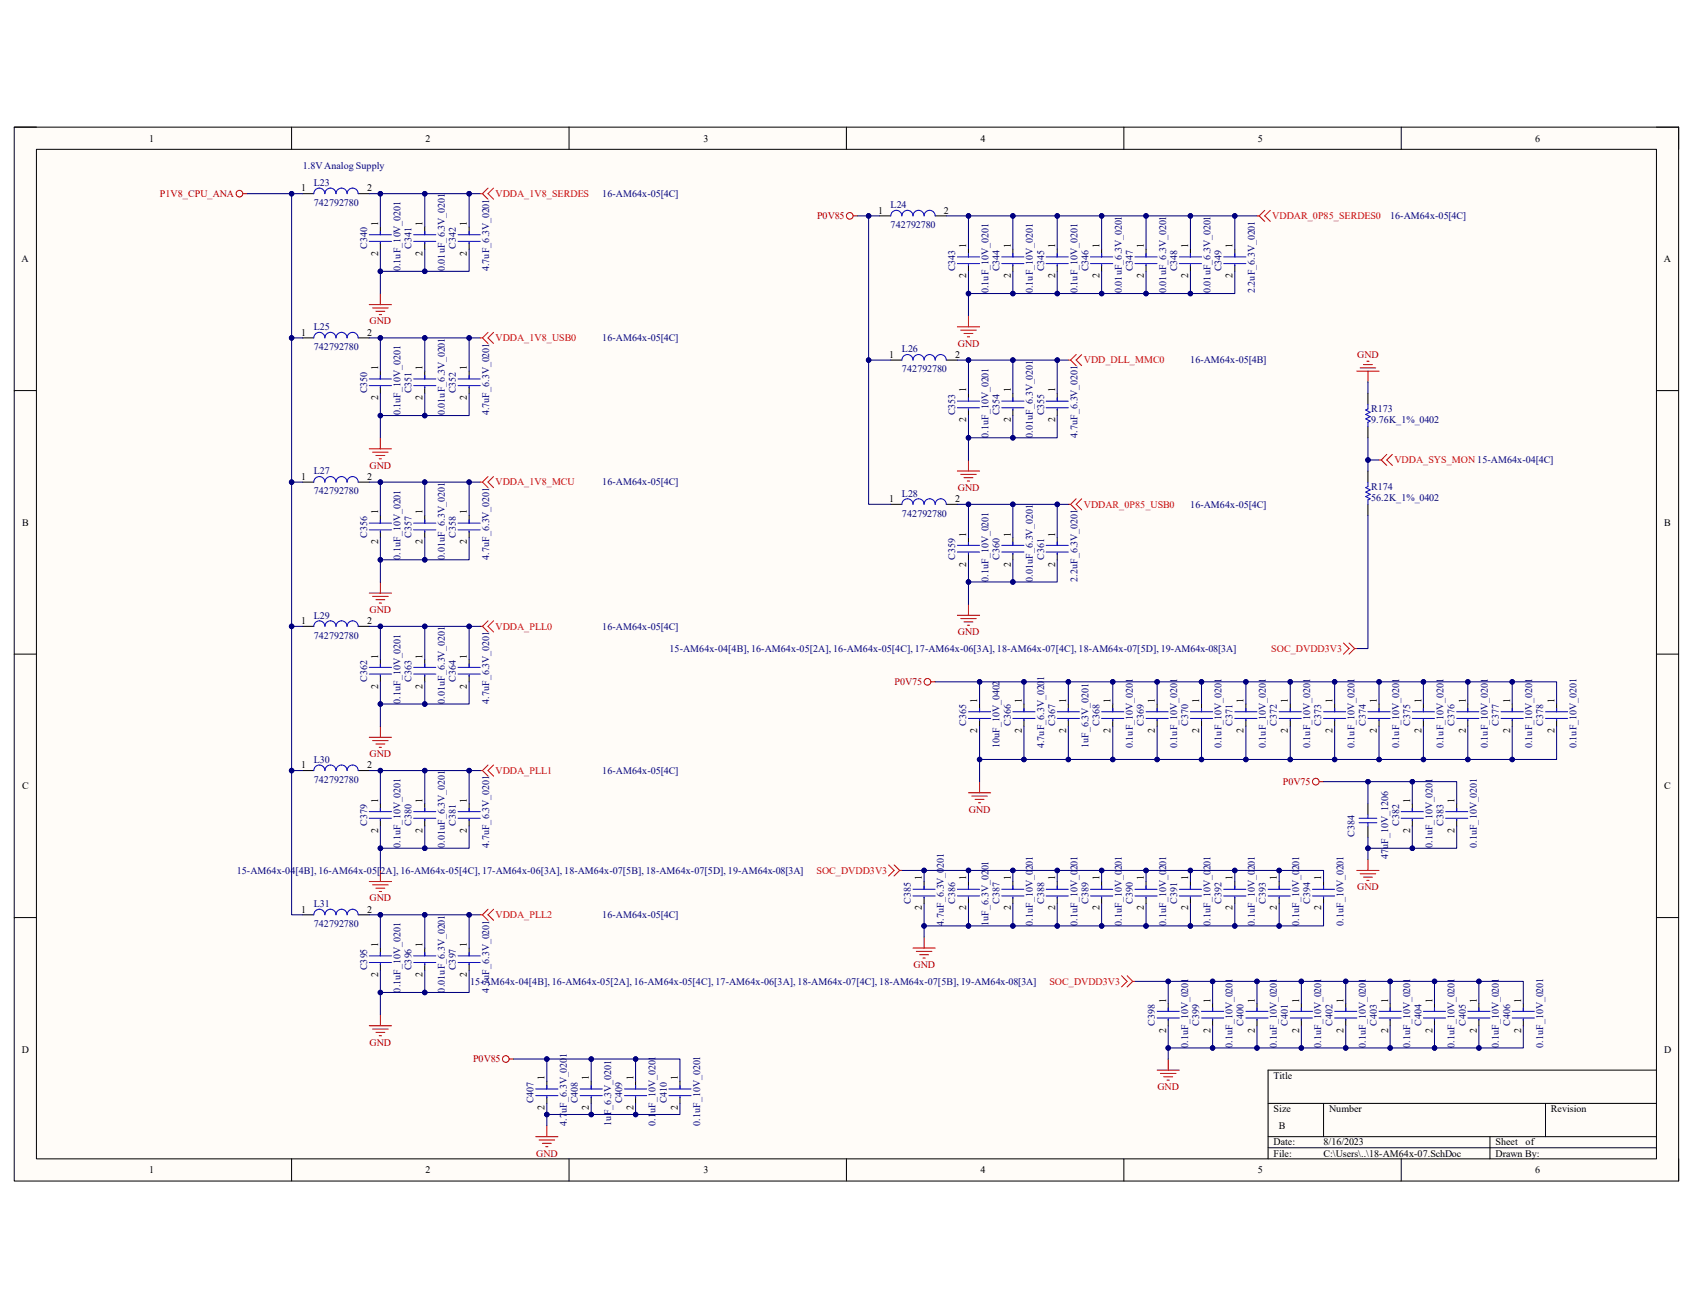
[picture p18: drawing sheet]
<svg xmlns="http://www.w3.org/2000/svg" width="279mm" height="216mm" viewBox="0 0 279 216" stroke-linecap="round" stroke-linejoin="round" font-family="sans-serif">
<defs><g id="words">
<g font-size="1.7">
<text x="24.6" y="23.4">1</text>
<text x="70.2" y="23.4">2</text>
<text x="116.1" y="23.4">3</text>
<text x="161.8" y="23.4">4</text>
<text x="207.6" y="23.4">5</text>
<text x="253.4" y="23.4">6</text>
<text x="49.7" y="31.6">1</text>
<text x="60.6" y="31.6">2</text>
<text x="144.9" y="35.3">1</text>
<text x="155.8" y="35.3">2</text>
<text x="62.4" y="37.3" transform="rotate(-90 62.4 37.3)">1</text>
<text x="69.7" y="37.3" transform="rotate(-90 69.7 37.3)">1</text>
<text x="77" y="37.3" transform="rotate(-90 77 37.3)">1</text>
<text x="159.5" y="40.9" transform="rotate(-90 159.5 40.9)">1</text>
<text x="166.8" y="40.9" transform="rotate(-90 166.8 40.9)">1</text>
<text x="174.1" y="40.9" transform="rotate(-90 174.1 40.9)">1</text>
<text x="181.4" y="40.9" transform="rotate(-90 181.4 40.9)">1</text>
<text x="188.8" y="40.9" transform="rotate(-90 188.8 40.9)">1</text>
<text x="196.1" y="40.9" transform="rotate(-90 196.1 40.9)">1</text>
<text x="203.4" y="40.9" transform="rotate(-90 203.4 40.9)">1</text>
<text x="3.6" y="43.3">A</text>
<text x="62.4" y="42.2" transform="rotate(-90 62.4 42.2)">2</text>
<text x="69.7" y="42.2" transform="rotate(-90 69.7 42.2)">2</text>
<text x="77" y="42.2" transform="rotate(-90 77 42.2)">2</text>
<text x="159.5" y="45.9" transform="rotate(-90 159.5 45.9)">2</text>
<text x="166.8" y="45.9" transform="rotate(-90 166.8 45.9)">2</text>
<text x="174.1" y="45.9" transform="rotate(-90 174.1 45.9)">2</text>
<text x="181.4" y="45.9" transform="rotate(-90 181.4 45.9)">2</text>
<text x="188.8" y="45.9" transform="rotate(-90 188.8 45.9)">2</text>
<text x="196.1" y="45.9" transform="rotate(-90 196.1 45.9)">2</text>
<text x="203.4" y="45.9" transform="rotate(-90 203.4 45.9)">2</text>
<text x="274.6" y="43.3">A</text>
<text x="49.7" y="55.4">1</text>
<text x="60.6" y="55.4">2</text>
<text x="146.7" y="59.1">1</text>
<text x="157.6" y="59.1">2</text>
<text x="62.4" y="61.1" transform="rotate(-90 62.4 61.1)">1</text>
<text x="69.7" y="61.1" transform="rotate(-90 69.7 61.1)">1</text>
<text x="77" y="61.1" transform="rotate(-90 77 61.1)">1</text>
<text x="159.5" y="64.7" transform="rotate(-90 159.5 64.7)">1</text>
<text x="166.8" y="64.7" transform="rotate(-90 166.8 64.7)">1</text>
<text x="174.1" y="64.7" transform="rotate(-90 174.1 64.7)">1</text>
<text x="62.4" y="66" transform="rotate(-90 62.4 66)">2</text>
<text x="69.7" y="66" transform="rotate(-90 69.7 66)">2</text>
<text x="77" y="66" transform="rotate(-90 77 66)">2</text>
<text x="159.5" y="69.7" transform="rotate(-90 159.5 69.7)">2</text>
<text x="166.8" y="69.7" transform="rotate(-90 166.8 69.7)">2</text>
<text x="174.1" y="69.7" transform="rotate(-90 174.1 69.7)">2</text>
<text x="49.7" y="79.2">1</text>
<text x="60.6" y="79.2">2</text>
<text x="146.7" y="82.9">1</text>
<text x="157.6" y="82.9">2</text>
<text x="3.6" y="86.7">B</text>
<text x="62.4" y="89.9" transform="rotate(-90 62.4 89.9)">2</text>
<text x="62.4" y="84.9" transform="rotate(-90 62.4 84.9)">1</text>
<text x="69.7" y="89.9" transform="rotate(-90 69.7 89.9)">2</text>
<text x="69.7" y="84.9" transform="rotate(-90 69.7 84.9)">1</text>
<text x="77" y="89.9" transform="rotate(-90 77 89.9)">2</text>
<text x="77" y="84.9" transform="rotate(-90 77 84.9)">1</text>
<text x="159.5" y="88.6" transform="rotate(-90 159.5 88.6)">1</text>
<text x="166.8" y="88.6" transform="rotate(-90 166.8 88.6)">1</text>
<text x="174.1" y="88.6" transform="rotate(-90 174.1 88.6)">1</text>
<text x="274.7" y="86.7">B</text>
<text x="159.5" y="93.5" transform="rotate(-90 159.5 93.5)">2</text>
<text x="166.8" y="93.5" transform="rotate(-90 166.8 93.5)">2</text>
<text x="174.1" y="93.5" transform="rotate(-90 174.1 93.5)">2</text>
<text x="49.7" y="103">1</text>
<text x="60.6" y="103">2</text>
<text x="62.4" y="113.7" transform="rotate(-90 62.4 113.7)">2</text>
<text x="62.4" y="108.7" transform="rotate(-90 62.4 108.7)">1</text>
<text x="69.7" y="113.7" transform="rotate(-90 69.7 113.7)">2</text>
<text x="69.7" y="108.7" transform="rotate(-90 69.7 108.7)">1</text>
<text x="77" y="113.7" transform="rotate(-90 77 113.7)">2</text>
<text x="77" y="108.7" transform="rotate(-90 77 108.7)">1</text>
<text x="161.3" y="116" transform="rotate(-90 161.3 116)">1</text>
<text x="168.6" y="116" transform="rotate(-90 168.6 116)">1</text>
<text x="175.9" y="116" transform="rotate(-90 175.9 116)">1</text>
<text x="183.3" y="116" transform="rotate(-90 183.3 116)">1</text>
<text x="190.6" y="116" transform="rotate(-90 190.6 116)">1</text>
<text x="197.9" y="116" transform="rotate(-90 197.9 116)">1</text>
<text x="205.2" y="116" transform="rotate(-90 205.2 116)">1</text>
<text x="212.6" y="116" transform="rotate(-90 212.6 116)">1</text>
<text x="219.9" y="116" transform="rotate(-90 219.9 116)">1</text>
<text x="227.2" y="116" transform="rotate(-90 227.2 116)">1</text>
<text x="234.6" y="116" transform="rotate(-90 234.6 116)">1</text>
<text x="241.9" y="116" transform="rotate(-90 241.9 116)">1</text>
<text x="249.2" y="116" transform="rotate(-90 249.2 116)">1</text>
<text x="256.5" y="116" transform="rotate(-90 256.5 116)">1</text>
<text x="161.3" y="121" transform="rotate(-90 161.3 121)">2</text>
<text x="168.6" y="121" transform="rotate(-90 168.6 121)">2</text>
<text x="175.9" y="121" transform="rotate(-90 175.9 121)">2</text>
<text x="183.3" y="121" transform="rotate(-90 183.3 121)">2</text>
<text x="190.6" y="121" transform="rotate(-90 190.6 121)">2</text>
<text x="197.9" y="121" transform="rotate(-90 197.9 121)">2</text>
<text x="205.2" y="121" transform="rotate(-90 205.2 121)">2</text>
<text x="212.6" y="121" transform="rotate(-90 212.6 121)">2</text>
<text x="219.9" y="121" transform="rotate(-90 219.9 121)">2</text>
<text x="227.2" y="121" transform="rotate(-90 227.2 121)">2</text>
<text x="234.6" y="121" transform="rotate(-90 234.6 121)">2</text>
<text x="241.9" y="121" transform="rotate(-90 241.9 121)">2</text>
<text x="249.2" y="121" transform="rotate(-90 249.2 121)">2</text>
<text x="256.5" y="121" transform="rotate(-90 256.5 121)">2</text>
<text x="3.6" y="130.3">C</text>
<text x="49.7" y="126.8">1</text>
<text x="60.6" y="126.8">2</text>
<text x="274.7" y="130.3">C</text>
<text x="62.4" y="137.5" transform="rotate(-90 62.4 137.5)">2</text>
<text x="62.4" y="132.5" transform="rotate(-90 62.4 132.5)">1</text>
<text x="69.7" y="137.5" transform="rotate(-90 69.7 137.5)">2</text>
<text x="69.7" y="132.5" transform="rotate(-90 69.7 132.5)">1</text>
<text x="77" y="137.5" transform="rotate(-90 77 137.5)">2</text>
<text x="77" y="132.5" transform="rotate(-90 77 132.5)">1</text>
<text x="232.7" y="137.5" transform="rotate(-90 232.7 137.5)">2</text>
<text x="232.7" y="132.5" transform="rotate(-90 232.7 132.5)">1</text>
<text x="240" y="137.5" transform="rotate(-90 240 137.5)">2</text>
<text x="240" y="132.5" transform="rotate(-90 240 132.5)">1</text>
<text x="152.1" y="145.3" transform="rotate(-90 152.1 145.3)">1</text>
<text x="159.5" y="145.3" transform="rotate(-90 159.5 145.3)">1</text>
<text x="166.8" y="145.3" transform="rotate(-90 166.8 145.3)">1</text>
<text x="174.1" y="145.3" transform="rotate(-90 174.1 145.3)">1</text>
<text x="181.4" y="145.3" transform="rotate(-90 181.4 145.3)">1</text>
<text x="188.8" y="145.3" transform="rotate(-90 188.8 145.3)">1</text>
<text x="196.1" y="145.3" transform="rotate(-90 196.1 145.3)">1</text>
<text x="203.4" y="145.3" transform="rotate(-90 203.4 145.3)">1</text>
<text x="210.7" y="145.3" transform="rotate(-90 210.7 145.3)">1</text>
<text x="218.1" y="145.3" transform="rotate(-90 218.1 145.3)">1</text>
<text x="49.7" y="150.6">1</text>
<text x="60.6" y="150.6">2</text>
<text x="152.1" y="150.3" transform="rotate(-90 152.1 150.3)">2</text>
<text x="159.5" y="150.3" transform="rotate(-90 159.5 150.3)">2</text>
<text x="166.8" y="150.3" transform="rotate(-90 166.8 150.3)">2</text>
<text x="174.1" y="150.3" transform="rotate(-90 174.1 150.3)">2</text>
<text x="181.4" y="150.3" transform="rotate(-90 181.4 150.3)">2</text>
<text x="188.8" y="150.3" transform="rotate(-90 188.8 150.3)">2</text>
<text x="196.1" y="150.3" transform="rotate(-90 196.1 150.3)">2</text>
<text x="203.4" y="150.3" transform="rotate(-90 203.4 150.3)">2</text>
<text x="210.7" y="150.3" transform="rotate(-90 210.7 150.3)">2</text>
<text x="218.1" y="150.3" transform="rotate(-90 218.1 150.3)">2</text>
<text x="62.4" y="161.3" transform="rotate(-90 62.4 161.3)">2</text>
<text x="62.4" y="156.3" transform="rotate(-90 62.4 156.3)">1</text>
<text x="69.7" y="161.3" transform="rotate(-90 69.7 161.3)">2</text>
<text x="69.7" y="156.3" transform="rotate(-90 69.7 156.3)">1</text>
<text x="77" y="161.3" transform="rotate(-90 77 161.3)">2</text>
<text x="77" y="156.3" transform="rotate(-90 77 156.3)">1</text>
<text x="192.4" y="165.5" transform="rotate(-90 192.4 165.5)">1</text>
<text x="199.8" y="165.5" transform="rotate(-90 199.8 165.5)">1</text>
<text x="207.1" y="165.5" transform="rotate(-90 207.1 165.5)">1</text>
<text x="214.4" y="165.5" transform="rotate(-90 214.4 165.5)">1</text>
<text x="221.7" y="165.5" transform="rotate(-90 221.7 165.5)">1</text>
<text x="229.1" y="165.5" transform="rotate(-90 229.1 165.5)">1</text>
<text x="236.4" y="165.5" transform="rotate(-90 236.4 165.5)">1</text>
<text x="243.7" y="165.5" transform="rotate(-90 243.7 165.5)">1</text>
<text x="251" y="165.5" transform="rotate(-90 251 165.5)">1</text>
<text x="3.6" y="173.7">D</text>
<text x="192.4" y="170.4" transform="rotate(-90 192.4 170.4)">2</text>
<text x="199.8" y="170.4" transform="rotate(-90 199.8 170.4)">2</text>
<text x="207.1" y="170.4" transform="rotate(-90 207.1 170.4)">2</text>
<text x="214.4" y="170.4" transform="rotate(-90 214.4 170.4)">2</text>
<text x="221.7" y="170.4" transform="rotate(-90 221.7 170.4)">2</text>
<text x="229.1" y="170.4" transform="rotate(-90 229.1 170.4)">2</text>
<text x="236.4" y="170.4" transform="rotate(-90 236.4 170.4)">2</text>
<text x="243.7" y="170.4" transform="rotate(-90 243.7 170.4)">2</text>
<text x="251" y="170.4" transform="rotate(-90 251 170.4)">2</text>
<text x="274.6" y="173.7">D</text>
<text x="89.9" y="178.3" transform="rotate(-90 89.9 178.3)">1</text>
<text x="97.2" y="178.3" transform="rotate(-90 97.2 178.3)">1</text>
<text x="104.5" y="178.3" transform="rotate(-90 104.5 178.3)">1</text>
<text x="111.8" y="178.3" transform="rotate(-90 111.8 178.3)">1</text>
<text x="210.2" y="178.1">Title</text>
<text x="89.9" y="183.3" transform="rotate(-90 89.9 183.3)">2</text>
<text x="97.2" y="183.3" transform="rotate(-90 97.2 183.3)">2</text>
<text x="104.5" y="183.3" transform="rotate(-90 104.5 183.3)">2</text>
<text x="111.8" y="183.3" transform="rotate(-90 111.8 183.3)">2</text>
<text x="210.2" y="183.6">Size</text>
<text x="219.3" y="183.6">Number</text>
<text x="256" y="183.6">Revision</text>
<text x="210.2" y="189.1">Date:</text>
<text x="210.2" y="190.9">File:</text>
<text x="211.1" y="186.4">B</text>
<text x="218.4" y="189.1">8/16/2023</text>
<text x="218.4" y="190.9">C:\Users\..\18-AM64x-07.SchDoc</text>
<text x="246.8" y="190.9">Drawn By:</text>
<text x="246.8" y="189.1">Sheet</text>
<text x="251.8" y="189.1">of</text>
<text x="24.6" y="193.7">1</text>
<text x="70.2" y="193.7">2</text>
<text x="116.1" y="193.7">3</text>
<text x="161.8" y="193.7">4</text>
<text x="207.6" y="193.7">5</text>
<text x="253.4" y="193.7">6</text>
</g>
<g font-size="1.7" fill="#000080">
<text x="50" y="27.9">1.8V Analog Supply</text>
<text x="51.8" y="30.7">L23</text>
<text x="51.8" y="34">742792780</text>
<text x="99.4" y="32.5">16-AM64x-05[4C]</text>
<text x="147" y="34.3">L24</text>
<text x="60.6" y="41.1" transform="rotate(-90 60.6 41.1)">C340</text>
<text x="67.9" y="41.1" transform="rotate(-90 67.9 41.1)">C341</text>
<text x="75.2" y="41.1" transform="rotate(-90 75.2 41.1)">C342</text>
<text x="147" y="37.6">742792780</text>
<text x="229.4" y="36.2">16-AM64x-05[4C]</text>
<text x="66.1" y="44.8" transform="rotate(-90 66.1 44.8)">0.1uF_10V_0201</text>
<text x="73.4" y="44.8" transform="rotate(-90 73.4 44.8)">0.01uF_6.3V_0201</text>
<text x="80.7" y="44.8" transform="rotate(-90 80.7 44.8)">4.7uF_6.3V_0201</text>
<text x="157.6" y="44.8" transform="rotate(-90 157.6 44.8)">C343</text>
<text x="165" y="44.8" transform="rotate(-90 165 44.8)">C344</text>
<text x="172.3" y="44.8" transform="rotate(-90 172.3 44.8)">C345</text>
<text x="179.6" y="44.8" transform="rotate(-90 179.6 44.8)">C346</text>
<text x="186.9" y="44.8" transform="rotate(-90 186.9 44.8)">C347</text>
<text x="194.3" y="44.8" transform="rotate(-90 194.3 44.8)">C348</text>
<text x="201.6" y="44.8" transform="rotate(-90 201.6 44.8)">C349</text>
<text x="163.1" y="48.4" transform="rotate(-90 163.1 48.4)">0.1uF_10V_0201</text>
<text x="170.5" y="48.4" transform="rotate(-90 170.5 48.4)">0.1uF_10V_0201</text>
<text x="177.8" y="48.4" transform="rotate(-90 177.8 48.4)">0.1uF_10V_0201</text>
<text x="185.1" y="48.4" transform="rotate(-90 185.1 48.4)">0.01uF_6.3V_0201</text>
<text x="192.4" y="48.4" transform="rotate(-90 192.4 48.4)">0.01uF_6.3V_0201</text>
<text x="199.8" y="48.4" transform="rotate(-90 199.8 48.4)">0.01uF_6.3V_0201</text>
<text x="207.1" y="48.4" transform="rotate(-90 207.1 48.4)">2.2uF_6.3V_0201</text>
<text x="51.8" y="54.5">L25</text>
<text x="51.8" y="57.8">742792780</text>
<text x="99.4" y="56.3">16-AM64x-05[4C]</text>
<text x="148.8" y="58.2">L26</text>
<text x="196.4" y="60">16-AM64x-05[4B]</text>
<text x="60.6" y="64.9" transform="rotate(-90 60.6 64.9)">C350</text>
<text x="67.9" y="64.9" transform="rotate(-90 67.9 64.9)">C351</text>
<text x="75.2" y="64.9" transform="rotate(-90 75.2 64.9)">C352</text>
<text x="148.8" y="61.4">742792780</text>
<text x="66.1" y="68.6" transform="rotate(-90 66.1 68.6)">0.1uF_10V_0201</text>
<text x="73.4" y="68.6" transform="rotate(-90 73.4 68.6)">0.01uF_6.3V_0201</text>
<text x="80.7" y="68.6" transform="rotate(-90 80.7 68.6)">4.7uF_6.3V_0201</text>
<text x="157.6" y="68.6" transform="rotate(-90 157.6 68.6)">C353</text>
<text x="165" y="68.6" transform="rotate(-90 165 68.6)">C354</text>
<text x="172.3" y="68.6" transform="rotate(-90 172.3 68.6)">C355</text>
<text x="226.3" y="68">R173</text>
<text x="226.3" y="69.8">9.76K_1%_0402</text>
<text x="163.1" y="72.3" transform="rotate(-90 163.1 72.3)">0.1uF_10V_0201</text>
<text x="170.5" y="72.3" transform="rotate(-90 170.5 72.3)">0.01uF_6.3V_0201</text>
<text x="177.8" y="72.3" transform="rotate(-90 177.8 72.3)">4.7uF_6.3V_0201</text>
<text x="51.8" y="78.3">L27</text>
<text x="51.8" y="81.6">742792780</text>
<text x="99.4" y="80.1">16-AM64x-05[4C]</text>
<text x="148.8" y="82">L28</text>
<text x="196.4" y="83.8">16-AM64x-05[4C]</text>
<text x="226.3" y="80.9">R174</text>
<text x="226.3" y="82.7">56.2K_1%_0402</text>
<text x="60.6" y="88.7" transform="rotate(-90 60.6 88.7)">C356</text>
<text x="67.9" y="88.7" transform="rotate(-90 67.9 88.7)">C357</text>
<text x="75.2" y="88.7" transform="rotate(-90 75.2 88.7)">C358</text>
<text x="148.8" y="85.3">742792780</text>
<text x="66.1" y="92.4" transform="rotate(-90 66.1 92.4)">0.1uF_10V_0201</text>
<text x="73.4" y="92.4" transform="rotate(-90 73.4 92.4)">0.01uF_6.3V_0201</text>
<text x="80.7" y="92.4" transform="rotate(-90 80.7 92.4)">4.7uF_6.3V_0201</text>
<text x="157.6" y="92.4" transform="rotate(-90 157.6 92.4)">C359</text>
<text x="165" y="92.4" transform="rotate(-90 165 92.4)">C360</text>
<text x="172.3" y="92.4" transform="rotate(-90 172.3 92.4)">C361</text>
<text x="163.1" y="96.1" transform="rotate(-90 163.1 96.1)">0.1uF_10V_0201</text>
<text x="170.5" y="96.1" transform="rotate(-90 170.5 96.1)">0.01uF_6.3V_0201</text>
<text x="177.8" y="96.1" transform="rotate(-90 177.8 96.1)">2.2uF_6.3V_0201</text>
<text x="51.8" y="102.1">L29</text>
<text x="51.8" y="105.4">742792780</text>
<text x="99.4" y="103.9">16-AM64x-05[4C]</text>
<text x="110.5" y="107.6">15-AM64x-04[4B], 16-AM64x-05[2A], 16-AM64x-05[4C], 17-AM64x-06[3A], 18-AM64x-07[4C], 18-AM64x-07[5D], 19-AM64x-08[3A]</text>
<text x="60.6" y="112.5" transform="rotate(-90 60.6 112.5)">C362</text>
<text x="67.9" y="112.5" transform="rotate(-90 67.9 112.5)">C363</text>
<text x="75.2" y="112.5" transform="rotate(-90 75.2 112.5)">C364</text>
<text x="66.1" y="116.2" transform="rotate(-90 66.1 116.2)">0.1uF_10V_0201</text>
<text x="73.4" y="116.2" transform="rotate(-90 73.4 116.2)">0.01uF_6.3V_0201</text>
<text x="80.7" y="116.2" transform="rotate(-90 80.7 116.2)">4.7uF_6.3V_0201</text>
<text x="159.5" y="119.8" transform="rotate(-90 159.5 119.8)">C365</text>
<text x="166.8" y="119.8" transform="rotate(-90 166.8 119.8)">C366</text>
<text x="174.1" y="119.8" transform="rotate(-90 174.1 119.8)">C367</text>
<text x="181.4" y="119.8" transform="rotate(-90 181.4 119.8)">C368</text>
<text x="188.8" y="119.8" transform="rotate(-90 188.8 119.8)">C369</text>
<text x="196.1" y="119.8" transform="rotate(-90 196.1 119.8)">C370</text>
<text x="203.4" y="119.8" transform="rotate(-90 203.4 119.8)">C371</text>
<text x="210.7" y="119.8" transform="rotate(-90 210.7 119.8)">C372</text>
<text x="218.1" y="119.8" transform="rotate(-90 218.1 119.8)">C373</text>
<text x="225.4" y="119.8" transform="rotate(-90 225.4 119.8)">C374</text>
<text x="232.7" y="119.8" transform="rotate(-90 232.7 119.8)">C375</text>
<text x="240" y="119.8" transform="rotate(-90 240 119.8)">C376</text>
<text x="247.4" y="119.8" transform="rotate(-90 247.4 119.8)">C377</text>
<text x="254.7" y="119.8" transform="rotate(-90 254.7 119.8)">C378</text>
<text x="51.8" y="125.9">L30</text>
<text x="165" y="123.5" transform="rotate(-90 165 123.5)">10uF_10V_0402</text>
<text x="172.3" y="123.5" transform="rotate(-90 172.3 123.5)">4.7uF_6.3V_0201</text>
<text x="179.6" y="123.5" transform="rotate(-90 179.6 123.5)">1uF_6.3V_0201</text>
<text x="186.9" y="123.5" transform="rotate(-90 186.9 123.5)">0.1uF_10V_0201</text>
<text x="194.3" y="123.5" transform="rotate(-90 194.3 123.5)">0.1uF_10V_0201</text>
<text x="201.6" y="123.5" transform="rotate(-90 201.6 123.5)">0.1uF_10V_0201</text>
<text x="208.9" y="123.5" transform="rotate(-90 208.9 123.5)">0.1uF_10V_0201</text>
<text x="216.2" y="123.5" transform="rotate(-90 216.2 123.5)">0.1uF_10V_0201</text>
<text x="223.6" y="123.5" transform="rotate(-90 223.6 123.5)">0.1uF_10V_0201</text>
<text x="230.9" y="123.5" transform="rotate(-90 230.9 123.5)">0.1uF_10V_0201</text>
<text x="238.2" y="123.5" transform="rotate(-90 238.2 123.5)">0.1uF_10V_0201</text>
<text x="245.5" y="123.5" transform="rotate(-90 245.5 123.5)">0.1uF_10V_0201</text>
<text x="252.9" y="123.5" transform="rotate(-90 252.9 123.5)">0.1uF_10V_0201</text>
<text x="260.2" y="123.5" transform="rotate(-90 260.2 123.5)">0.1uF_10V_0201</text>
<text x="51.8" y="129.2">742792780</text>
<text x="99.4" y="127.7">16-AM64x-05[4C]</text>
<text x="60.6" y="136.4" transform="rotate(-90 60.6 136.4)">C379</text>
<text x="67.9" y="136.4" transform="rotate(-90 67.9 136.4)">C380</text>
<text x="75.2" y="136.4" transform="rotate(-90 75.2 136.4)">C381</text>
<text x="230.9" y="136.4" transform="rotate(-90 230.9 136.4)">C382</text>
<text x="238.2" y="136.4" transform="rotate(-90 238.2 136.4)">C383</text>
<text x="66.1" y="140" transform="rotate(-90 66.1 140)">0.1uF_10V_0201</text>
<text x="73.4" y="140" transform="rotate(-90 73.4 140)">0.01uF_6.3V_0201</text>
<text x="80.7" y="140" transform="rotate(-90 80.7 140)">4.7uF_6.3V_0201</text>
<text x="223.6" y="138.2" transform="rotate(-90 223.6 138.2)">C384</text>
<text x="229.1" y="141.9" transform="rotate(-90 229.1 141.9)">47uF_10V_1206</text>
<text x="236.4" y="140" transform="rotate(-90 236.4 140)">0.1uF_10V_0201</text>
<text x="243.7" y="140" transform="rotate(-90 243.7 140)">0.1uF_10V_0201</text>
<text x="39.1" y="144.2">15-AM64x-04[4B], 16-AM64x-05[2A], 16-AM64x-05[4C], 17-AM64x-06[3A], 18-AM64x-07[5B], 18-AM64x-07[5D], 19-AM64x-08[3A]</text>
<text x="51.8" y="149.7">L31</text>
<text x="150.3" y="149.2" transform="rotate(-90 150.3 149.2)">C385</text>
<text x="157.6" y="149.2" transform="rotate(-90 157.6 149.2)">C386</text>
<text x="165" y="149.2" transform="rotate(-90 165 149.2)">C387</text>
<text x="172.3" y="149.2" transform="rotate(-90 172.3 149.2)">C388</text>
<text x="179.6" y="149.2" transform="rotate(-90 179.6 149.2)">C389</text>
<text x="186.9" y="149.2" transform="rotate(-90 186.9 149.2)">C390</text>
<text x="194.3" y="149.2" transform="rotate(-90 194.3 149.2)">C391</text>
<text x="201.6" y="149.2" transform="rotate(-90 201.6 149.2)">C392</text>
<text x="208.9" y="149.2" transform="rotate(-90 208.9 149.2)">C393</text>
<text x="216.2" y="149.2" transform="rotate(-90 216.2 149.2)">C394</text>
<text x="51.8" y="153">742792780</text>
<text x="99.4" y="151.6">16-AM64x-05[4C]</text>
<text x="155.8" y="152.8" transform="rotate(-90 155.8 152.8)">4.7uF_6.3V_0201</text>
<text x="163.1" y="152.8" transform="rotate(-90 163.1 152.8)">1uF_6.3V_0201</text>
<text x="170.5" y="152.8" transform="rotate(-90 170.5 152.8)">0.1uF_10V_0201</text>
<text x="177.8" y="152.8" transform="rotate(-90 177.8 152.8)">0.1uF_10V_0201</text>
<text x="185.1" y="152.8" transform="rotate(-90 185.1 152.8)">0.1uF_10V_0201</text>
<text x="192.4" y="152.8" transform="rotate(-90 192.4 152.8)">0.1uF_10V_0201</text>
<text x="199.8" y="152.8" transform="rotate(-90 199.8 152.8)">0.1uF_10V_0201</text>
<text x="207.1" y="152.8" transform="rotate(-90 207.1 152.8)">0.1uF_10V_0201</text>
<text x="214.4" y="152.8" transform="rotate(-90 214.4 152.8)">0.1uF_10V_0201</text>
<text x="221.7" y="152.8" transform="rotate(-90 221.7 152.8)">0.1uF_10V_0201</text>
<text x="60.6" y="160.1" transform="rotate(-90 60.6 160.1)">C395</text>
<text x="67.9" y="160.1" transform="rotate(-90 67.9 160.1)">C396</text>
<text x="75.2" y="160.1" transform="rotate(-90 75.2 160.1)">C397</text>
<text x="66.1" y="163.8" transform="rotate(-90 66.1 163.8)">0.1uF_10V_0201</text>
<text x="73.4" y="163.8" transform="rotate(-90 73.4 163.8)">0.01uF_6.3V_0201</text>
<text x="77.6" y="162.5">15-AM64x-04[4B], 16-AM64x-05[2A], 16-AM64x-05[4C], 17-AM64x-06[3A], 18-AM64x-07[4C], 18-AM64x-07[5B], 19-AM64x-08[3A]</text>
<text x="80.7" y="163.8" transform="rotate(-90 80.7 163.8)">4.7uF_6.3V_0201</text>
<text x="190.6" y="169.3" transform="rotate(-90 190.6 169.3)">C398</text>
<text x="196.1" y="173" transform="rotate(-90 196.1 173)">0.1uF_10V_0201</text>
<text x="197.9" y="169.3" transform="rotate(-90 197.9 169.3)">C399</text>
<text x="203.4" y="173" transform="rotate(-90 203.4 173)">0.1uF_10V_0201</text>
<text x="205.2" y="169.3" transform="rotate(-90 205.2 169.3)">C400</text>
<text x="210.7" y="173" transform="rotate(-90 210.7 173)">0.1uF_10V_0201</text>
<text x="212.6" y="169.3" transform="rotate(-90 212.6 169.3)">C401</text>
<text x="218.1" y="173" transform="rotate(-90 218.1 173)">0.1uF_10V_0201</text>
<text x="219.9" y="169.3" transform="rotate(-90 219.9 169.3)">C402</text>
<text x="225.4" y="173" transform="rotate(-90 225.4 173)">0.1uF_10V_0201</text>
<text x="227.2" y="169.3" transform="rotate(-90 227.2 169.3)">C403</text>
<text x="232.7" y="173" transform="rotate(-90 232.7 173)">0.1uF_10V_0201</text>
<text x="234.6" y="169.3" transform="rotate(-90 234.6 169.3)">C404</text>
<text x="240" y="173" transform="rotate(-90 240 173)">0.1uF_10V_0201</text>
<text x="241.9" y="169.3" transform="rotate(-90 241.9 169.3)">C405</text>
<text x="247.4" y="173" transform="rotate(-90 247.4 173)">0.1uF_10V_0201</text>
<text x="249.2" y="169.3" transform="rotate(-90 249.2 169.3)">C406</text>
<text x="254.7" y="173" transform="rotate(-90 254.7 173)">0.1uF_10V_0201</text>
<text x="88.1" y="182.1" transform="rotate(-90 88.1 182.1)">C407</text>
<text x="93.6" y="185.8" transform="rotate(-90 93.6 185.8)">4.7uF_6.3V_0201</text>
<text x="95.4" y="182.1" transform="rotate(-90 95.4 182.1)">C408</text>
<text x="100.9" y="185.8" transform="rotate(-90 100.9 185.8)">1uF_6.3V_0201</text>
<text x="102.7" y="182.1" transform="rotate(-90 102.7 182.1)">C409</text>
<text x="108.2" y="185.8" transform="rotate(-90 108.2 185.8)">0.1uF_10V_0201</text>
<text x="110" y="182.1" transform="rotate(-90 110 182.1)">C410</text>
<text x="115.5" y="185.8" transform="rotate(-90 115.5 185.8)">0.1uF_10V_0201</text>
</g>
<g font-size="1.7" fill="#800000">
<text x="26.4" y="32.5">P1V8_CPU_ANA</text>
<text x="134.8" y="36.2">P0V85</text>
<text x="61" y="53.6">GND</text>
<text x="158.1" y="57.2">GND</text>
<text x="224" y="59.1">GND</text>
<text x="61" y="77.4">GND</text>
<text x="158.1" y="81">GND</text>
<text x="61" y="101.2">GND</text>
<text x="158.1" y="104.9">GND</text>
<text x="147.6" y="113.1">P0V75</text>
<text x="61" y="125">GND</text>
<text x="211.7" y="129.6">P0V75</text>
<text x="159.9" y="134.2">GND</text>
<text x="61" y="148.8">GND</text>
<text x="224" y="147">GND</text>
<text x="150.7" y="159.8">GND</text>
<text x="61" y="172.6">GND</text>
<text x="78.1" y="175.3">P0V85</text>
<text x="191" y="179.9">GND</text>
<text x="88.5" y="190.9">GND</text>
</g>
<g font-size="1.7" fill="#f00">
<text x="81.8" y="32.5">VDDA_1V8_SERDES</text>
<text x="210" y="36.2">VDDAR_0P85_SERDES0</text>
<text x="81.8" y="56.3">VDDA_1V8_USB0</text>
<text x="178.9" y="60">VDD_DLL_MMC0</text>
<text x="230.1" y="76.5">VDDA_SYS_MON 15-AM64x-04[4C]</text>
<text x="81.8" y="80.1">VDDA_1V8_MCU</text>
<text x="178.9" y="83.8">VDDAR_0P85_USB0</text>
<text x="81.8" y="103.9">VDDA_PLL0</text>
<text x="209.8" y="107.6">SOC_DVDD3V3</text>
<text x="81.8" y="127.7">VDDA_PLL1</text>
<text x="134.7" y="144.2">SOC_DVDD3V3</text>
<text x="81.8" y="151.6">VDDA_PLL2</text>
<text x="173.2" y="162.5">SOC_DVDD3V3</text>
</g>
</g></defs>
<path d="M2.3 21h274.7v173.9h-274.7z" fill-rule="evenodd" fill="#fffcf8"/>
<path d="M2.3 21h274.7v173.9h-274.7z" fill="none" stroke="#000" stroke-width=".17"/>
<path d="M6 24.6h267.4v166.7h-267.4z" fill-rule="evenodd" fill="#fffcf8"/>
<g fill="none" stroke="#000" stroke-width=".17">
<path d="M2.3 21h3.7M6 24.6h267.4v166.7h-267.4zM48.1 21v3.6M50 32h1.8M59.1 32h1.8M62.8 37.5v1.2M70.1 37.5v1.2M77.4 37.5v1.2M93.9 21v3.6M139.7 21v3.6M145.2 35.6h1.8M154.3 35.6h1.9"/>
<path d="M185.5 21v3.6M231.2 21v3.6M273.4 21h3.6v3.6M50 55.8h1.8M59.1 55.8h1.8M62.8 40v1.1M70.1 40v1.1M77.4 40v1.1M147 59.4h1.8M156.2 59.4h1.8M159.8 41.1v1.3M159.8 43.7v1.1"/>
<path d="M167.2 41.1v1.3M167.2 43.7v1.1M174.5 41.1v1.3M174.5 43.7v1.1M181.8 41.1v1.3M181.8 43.7v1.1M189.1 41.1v1.3M189.1 43.7v1.1M196.5 41.1v1.3M196.5 43.7v1.1M203.8 41.1v1.3M203.8 43.7v1.1"/>
<path d="M2.3 64.5h3.7M50 79.6h1.8M59.1 79.6h1.8M62.8 61.3v1.3M62.8 63.8v1.1M70.1 61.3v1.3M70.1 63.8v1.1M77.4 61.3v1.3M77.4 63.8v1.1M159.8 64.9v1.3M159.8 67.5v1.1M167.2 64.9v1.3"/>
<path d="M167.2 67.5v1.1M174.5 64.9v1.3M174.5 67.5v1.1M225.8 64.9v1.9M225.8 70.4v1.9M225.8 77.8v1.8M273.4 64.5h3.6M62.8 85.1v1.3M62.8 87.6v1.1M70.1 85.1v1.3M70.1 87.6v1.1M77.4 85.1v1.3"/>
<path d="M77.4 87.6v1.1M147 83.2h1.8M156.2 83.2h1.8M159.8 88.7v1.3M159.8 91.3v1.1M167.2 88.7v1.3M167.2 91.3v1.1M174.5 88.7v1.3M174.5 91.3v1.1M225.8 83.2v1.9M2.3 108h3.7M50 103.4h1.8"/>
<path d="M59.1 103.4h1.8M62.8 108.9v1.3M62.8 111.4v1.1M70.1 108.9v1.3M70.1 111.4v1.1M77.4 108.9v1.3M77.4 111.4v1.1M161.7 116.2v1.3M161.7 118.8v1.1M169 116.2v1.3M169 118.8v1.1M176.3 116.2v1.3"/>
<path d="M176.3 118.8v1.1M183.6 116.2v1.3M183.6 118.8v1.1M191 116.2v1.3M191 118.8v1.1M198.3 116.2v1.3M198.3 118.8v1.1M205.6 116.2v1.3M205.6 118.8v1.1M212.9 116.2v1.3M212.9 118.8v1.1M220.3 116.2v1.3"/>
<path d="M220.3 118.8v1.1M227.6 116.2v1.3M227.6 118.8v1.1M234.9 116.2v1.3M234.9 118.8v1.1M242.2 116.2v1.3M242.2 118.8v1.1M249.6 116.2v1.3M249.6 118.8v1.1M256.9 116.2v1.3M256.9 118.8v1.1M273.4 108h3.6"/>
<path d="M50 127.2h1.8M59.1 127.2h1.8M62.8 132.7v1.3M62.8 135.2v1.2M70.1 132.7v1.3M70.1 135.2v1.2M77.4 132.7v1.3M77.4 135.2v1.2M225.8 132.7v1.8M225.8 136.4v1.8M233.1 132.7v1.3M233.1 135.3v1.1"/>
<path d="M240.4 132.7v1.3M240.4 135.3v1.1M2.3 151.5h3.7M50 151h1.8M59.1 151h1.8M62.8 156.5v1.3M62.8 159.1v1.1M70.1 156.5v1.3M70.1 159.1v1.1M77.4 156.5v1.3M77.4 159.1v1.1M152.5 145.5v1.3"/>
<path d="M152.5 148.1v1.1M159.8 145.5v1.3M159.8 148.1v1.1M167.2 145.5v1.3M167.2 148.1v1.1M174.5 145.5v1.3M174.5 148.1v1.1M181.8 145.5v1.3M181.8 148.1v1.1M189.1 145.5v1.3M189.1 148.1v1.1M196.5 145.5v1.3"/>
<path d="M196.5 148.1v1.1M203.8 145.5v1.3M203.8 148.1v1.1M211.1 145.5v1.3M211.1 148.1v1.1M218.4 145.5v1.3M218.4 148.1v1.1M273.4 151.5h3.6M90.2 178.5v1.2M97.6 178.5v1.2M104.9 178.5v1.2M112.2 178.5v1.2"/>
<path d="M192.8 165.7v1.2M192.8 168.2v1.1M200.1 165.7v1.2M200.1 168.2v1.1M207.4 165.7v1.2M207.4 168.2v1.1M214.8 165.7v1.2M214.8 168.2v1.1M222.1 165.7v1.2M222.1 168.2v1.1M229.4 165.7v1.2M229.4 168.2v1.1"/>
<path d="M236.7 165.7v1.2M236.7 168.2v1.1M244.1 165.7v1.2M244.1 168.2v1.1M251.4 165.7v1.2M251.4 168.2v1.1M273.4 176.6h-64.1v14.7M48.1 191.3v3.6M90.2 181v1.1M93.9 191.3v3.6M97.6 181v1.1M104.9 181v1.1"/>
<path d="M112.2 181v1.1M139.7 191.3v3.6M185.5 191.3v3.6M209.3 182.1h64.1M209.3 187.6h64.1M209.3 189.5h64.1M218.4 182.1v5.5M231.2 191.3v3.6M245.9 187.6v3.7M255.1 182.1v5.5M277 191.3v3.6"/>
</g>
<g fill="none" stroke="#00f" stroke-width=".17">
<path d="M51.8 32a.92 .92 0 0 1 .9-.9 .92 .92 0 0 1 .9 .9 .92 .92 0 0 1 .9-.9 .92 .92 0 0 1 .9 .9 .92 .92 0 0 1 1-.9 .92 .92 0 0 1 .9 .9 .92 .92 0 0 1 .9-.9 .92 .92 0 0 1 .9 .9M60.9 38.7h3.7M60.9 39.8h3.7M62.8 38.2v.5M68.3 38.7h3.6M68.3 39.8h3.6M70.1 38.2v.5M75.6 38.7h3.7M75.6 39.8h3.7M77.4 38.2v.5M147 35.6a.92 .92 0 0 1 .9-.9 .92 .92 0 0 1 .9 .9 .92 .92 0 0 1 1-.9 .92 .92 0 0 1 .9 .9 .92 .92 0 0 1 .9-.9 .92 .92 0 0 1 .9 .9 .92 .92 0 0 1 .9-.9 .92 .92 0 0 1 .9 .9M51.8 55.8a.92 .92 0 0 1 .9-.9 .92 .92 0 0 1 .9 .9 .92 .92 0 0 1 .9-.9 .92 .92 0 0 1 .9 .9 .92 .92 0 0 1 1-.9 .92 .92 0 0 1 .9 .9 .92 .92 0 0 1 .9-.9 .92 .92 0 0 1 .9 .9"/>
<path d="M62.8 40v.2M70.1 40v.2M77.4 40v.2M148.8 59.4a.92 .92 0 0 1 1-.9 .92 .92 0 0 1 .9 .9 .92 .92 0 0 1 .9-.9 .92 .92 0 0 1 .9 .9 .92 .92 0 0 1 .9-.9 .92 .92 0 0 1 .9 .9 .92 .92 0 0 1 1-.9 .92 .92 0 0 1 .9 .9M158 42.4h3.7M158 43.5h3.7M159.8 41.9v.5M159.8 43.7v.2M165.3 42.4h3.7M165.3 43.5h3.7M167.2 41.9v.5M167.2 43.7v.2"/>
<path d="M172.6 42.4h3.7M172.6 43.5h3.7M174.5 41.9v.5M174.5 43.7v.2M180 42.4h3.6M180 43.5h3.6M181.8 41.9v.5M181.8 43.7v.2M187.3 42.4h3.7M187.3 43.5h3.7M189.1 41.9v.5M189.1 43.7v.2"/>
<path d="M194.6 42.4h3.7M194.6 43.5h3.7M196.5 41.9v.5M196.5 43.7v.2M202 42.4h3.6M202 43.5h3.6M203.8 41.9v.5M203.8 43.7v.2M51.8 79.6a.92 .92 0 0 1 .9-.9 .92 .92 0 0 1 .9 .9 .92 .92 0 0 1 .9-.9 .92 .92 0 0 1 .9 .9 .92 .92 0 0 1 1-.9 .92 .92 0 0 1 .9 .9 .92 .92 0 0 1 .9-.9 .92 .92 0 0 1 .9 .9M60.9 62.6h3.7M60.9 63.6h3.7M62.8 62v.6"/>
<path d="M62.8 63.8v.2M68.3 62.6h3.6M68.3 63.6h3.6M70.1 62v.6M70.1 63.8v.2M75.6 62.6h3.7M75.6 63.6h3.7M77.4 62v.6M77.4 63.8v.2M158 66.2h3.7M158 67.3h3.7M159.8 65.7v.5"/>
<path d="M159.8 67.5v.2M165.3 66.2h3.7M165.3 67.3h3.7M167.2 65.7v.5M167.2 67.5v.2M172.6 66.2h3.7M172.6 67.3h3.7M174.5 65.7v.5M174.5 67.5v.2M225.8 66.8v.7l-.4 .2 .7 .4-.7 .3 .7 .4-.7 .3 .7 .4-.3 .2v.7M225.8 79.6v.7l-.4 .2 .7 .4-.7 .3 .7 .4-.7 .4 .7 .3-.3 .2v.7M60.9 86.4h3.7"/>
<path d="M60.9 87.5h3.7M62.8 85.8v.6M62.8 87.6v.2M68.3 86.4h3.6M68.3 87.5h3.6M70.1 85.8v.6M70.1 87.6v.2M75.6 86.4h3.7M75.6 87.5h3.7M77.4 85.8v.6M77.4 87.6v.2M148.8 83.2a.92 .92 0 0 1 1-.9 .92 .92 0 0 1 .9 .9 .92 .92 0 0 1 .9-.9 .92 .92 0 0 1 .9 .9 .92 .92 0 0 1 .9-.9 .92 .92 0 0 1 .9 .9 .92 .92 0 0 1 1-.9 .92 .92 0 0 1 .9 .9"/>
<path d="M158 90h3.7M158 91.1h3.7M159.8 89.5v.5M159.8 91.3v.2M165.3 90h3.7M165.3 91.1h3.7M167.2 89.5v.5M167.2 91.3v.2M172.6 90h3.7M172.6 91.1h3.7M174.5 89.5v.5M174.5 91.3v.2"/>
<path d="M51.8 103.4a.92 .92 0 0 1 .9-.9 .92 .92 0 0 1 .9 .9 .92 .92 0 0 1 .9-.9 .92 .92 0 0 1 1 .9 .92 .92 0 0 1 .9-.9 .92 .92 0 0 1 .9 .9 .92 .92 0 0 1 .9-.9 .92 .92 0 0 1 .9 .9M60.9 110.2h3.7M60.9 111.3h3.7M62.8 109.6v.6M62.8 111.4v.2M68.3 110.2h3.6M68.3 111.3h3.6M70.1 109.6v.6M70.1 111.4v.2M75.6 110.2h3.7M75.6 111.3h3.7M77.4 109.6v.6"/>
<path d="M77.4 111.4v.2M159.8 117.5h3.7M159.8 118.6h3.7M161.7 116.9v.6M161.7 118.8v.2M167.2 117.5h3.6M167.2 118.6h3.6M169 116.9v.6M169 118.8v.2M174.5 117.5h3.6M174.5 118.6h3.6M176.3 116.9v.6"/>
<path d="M176.3 118.8v.2M181.8 117.5h3.7M181.8 118.6h3.7M183.6 116.9v.6M183.6 118.8v.2M189.1 117.5h3.7M189.1 118.6h3.7M191 116.9v.6M191 118.8v.2M196.5 117.5h3.6M196.5 118.6h3.6M198.3 116.9v.6"/>
<path d="M198.3 118.8v.2M203.8 117.5h3.6M203.8 118.6h3.6M205.6 116.9v.6M205.6 118.8v.2M211.1 117.5h3.7M211.1 118.6h3.7M212.9 116.9v.6M212.9 118.8v.2M218.4 117.5h3.7M218.4 118.6h3.7M220.3 116.9v.6"/>
<path d="M220.3 118.8v.2M225.8 117.5h3.6M225.8 118.6h3.6M227.6 116.9v.6M227.6 118.8v.2M233.1 117.5h3.6M233.1 118.6h3.6M234.9 116.9v.6M234.9 118.8v.2M240.4 117.5h3.7M240.4 118.6h3.7M242.2 116.9v.6"/>
<path d="M242.2 118.8v.2M247.7 117.5h3.7M247.7 118.6h3.7M249.6 116.9v.6M249.6 118.8v.2M255.1 117.5h3.6M255.1 118.6h3.6M256.9 116.9v.6M256.9 118.8v.2M51.8 127.2a.92 .92 0 0 1 .9-.9 .92 .92 0 0 1 .9 .9 .92 .92 0 0 1 .9-.9 .92 .92 0 0 1 1 .9 .92 .92 0 0 1 .9-.9 .92 .92 0 0 1 .9 .9 .92 .92 0 0 1 .9-.9 .92 .92 0 0 1 .9 .9M60.9 134h3.7M60.9 135.1h3.7"/>
<path d="M62.8 133.4v.6M62.8 135.2v.2M68.3 134h3.6M68.3 135.1h3.6M70.1 133.4v.6M70.1 135.2v.2M75.6 134h3.7M75.6 135.1h3.7M77.4 133.4v.6M77.4 135.2v.2M224.3 135.1h2.9M224.3 135.8h2.9"/>
<path d="M225.8 134.5v.6M225.8 135.8v.6M231.2 134h3.7M231.2 135.1h3.7M233.1 133.4v.6M233.1 135.3v.1M238.6 134h3.6M238.6 135.1h3.6M240.4 133.4v.6M240.4 135.3v.1M51.8 151a.92 .92 0 0 1 .9-.9 .92 .92 0 0 1 .9 .9 .92 .92 0 0 1 .9-.9 .92 .92 0 0 1 1 .9 .92 .92 0 0 1 .9-.9 .92 .92 0 0 1 .9 .9 .92 .92 0 0 1 .9-.9 .92 .92 0 0 1 .9 .9M60.9 157.8h3.7"/>
<path d="M60.9 158.9h3.7M62.8 157.2v.6M62.8 159.1v.1M68.3 157.8h3.6M68.3 158.9h3.6M70.1 157.2v.6M70.1 159.1v.1M75.6 157.8h3.7M75.6 158.9h3.7M77.4 157.2v.6M77.4 159.1v.1M150.7 146.8h3.6"/>
<path d="M150.7 147.9h3.6M152.5 146.2v.6M152.5 148.1v.2M158 146.8h3.7M158 147.9h3.7M159.8 146.2v.6M159.8 148.1v.2M165.3 146.8h3.7M165.3 147.9h3.7M167.2 146.2v.6M167.2 148.1v.2M172.6 146.8h3.7"/>
<path d="M172.6 147.9h3.7M174.5 146.2v.6M174.5 148.1v.2M180 146.8h3.6M180 147.9h3.6M181.8 146.2v.6M181.8 148.1v.2M187.3 146.8h3.7M187.3 147.9h3.7M189.1 146.2v.6M189.1 148.1v.2M194.6 146.8h3.7"/>
<path d="M194.6 147.9h3.7M196.5 146.2v.6M196.5 148.1v.2M202 146.8h3.6M202 147.9h3.6M203.8 146.2v.6M203.8 148.1v.2M209.3 146.8h3.6M209.3 147.9h3.6M211.1 146.2v.6M211.1 148.1v.2M216.6 146.8h3.7"/>
<path d="M216.6 147.9h3.7M218.4 146.2v.6M218.4 148.1v.2M88.4 179.7h3.7M90.2 179.2v.5M95.7 179.7h3.7M97.6 179.2v.5M103.1 179.7h3.6M104.9 179.2v.5M110.4 179.7h3.6M112.2 179.2v.5M191 166.9h3.6"/>
<path d="M191 168h3.6M192.8 166.4v.5M192.8 168.2v.2M198.3 166.9h3.7M198.3 168h3.7M200.1 166.4v.5M200.1 168.2v.2M205.6 166.9h3.7M205.6 168h3.7M207.4 166.4v.5M207.4 168.2v.2M212.9 166.9h3.7"/>
<path d="M212.9 168h3.7M214.8 166.4v.5M214.8 168.2v.2M220.3 166.9h3.6M220.3 168h3.6M222.1 166.4v.5M222.1 168.2v.2M227.6 166.9h3.6M227.6 168h3.6M229.4 166.4v.5M229.4 168.2v.2M234.9 166.9h3.7"/>
<path d="M234.9 168h3.7M236.7 166.4v.5M236.7 168.2v.2M242.2 166.9h3.7M242.2 168h3.7M244.1 166.4v.5M244.1 168.2v.2M249.6 166.9h3.6M249.6 168h3.6M251.4 166.4v.5M251.4 168.2v.2M88.4 180.8h3.7"/>
<path d="M90.2 181v.2M95.7 180.8h3.7M97.6 181v.2M103.1 180.8h3.6M104.9 181v.2M110.4 180.8h3.6M112.2 181v.2"/>
</g>
<g fill="none" stroke="#f00" stroke-width=".17">
<path d="M79.3 32h.3M79.6 32l.9 .9M80.5 31.1l-.9 .9M81.5 31.1l-1 .9 1 .9M207.4 35.6h.4M207.8 35.6l.9 1M208.7 34.7l-.9 .9M209.6 34.7l-.9 .9 .9 1M79.3 55.8h.3M79.6 55.8l.9 .9M80.5 54.9l-.9 .9M81.5 54.9l-1 .9 1 .9"/>
<path d="M176.3 59.4h.4M176.7 59.4l.9 1M177.6 58.5l-.9 .9M178.5 58.5l-.9 .9 .9 1M79.3 79.6h.3M79.6 79.6l.9 .9M80.5 78.7l-.9 .9M81.5 78.7l-1 .9 1 .9M227.6 75.9h.4M228 75.9l.9 .9M228.9 75l-.9 .9M229.8 75l-.9 .9 .9 .9"/>
<path d="M176.3 83.2h.4M176.7 83.2l.9 1M177.6 82.3l-.9 .9M178.5 82.3l-.9 .9 .9 1M79.3 103.4h.3M79.6 103.4l.9 .9M80.5 102.5l-.9 .9M81.5 102.5l-1 .9 1 .9M221.7 106.1l.9 1-.9 .9M222.6 106.1l1 1M223.6 107.1l-1 .9M223.6 107.1h.3"/>
<path d="M79.3 127.2h.3M79.6 127.2l.9 .9M80.5 126.3l-.9 .9M81.5 126.3l-1 .9 1 .9M79.3 151h.3M79.6 151l.9 .9M80.5 150.1l-.9 .9M81.5 150.1l-1 .9 1 .9M146.6 142.8l1 .9-1 .9M147.6 142.8l.9 .9M148.5 143.7l-.9 .9M148.5 143.7h.3"/>
<path d="M185.1 161.1l.9 .9-.9 .9M186 161.1l.9 .9M186.9 162l-.9 .9M186.9 162h.4"/>
</g>
<g fill="none" stroke="#800000" stroke-width=".17">
<path d="M60.9 50.3h3.7M61.5 50.8h2.6M62 51.4h1.5M62.6 51.9h.4M62.8 48.5v1.8M158 53.9h3.7M158.5 54.5h2.6M159.1 55h1.5M159.6 55.6h.4M159.8 52.1v1.8M225.6 59.6h.3M60.9 74.1h3.7"/>
<path d="M61.5 74.6h2.6M62 75.2h1.5M62.6 75.7h.4M62.8 72.3v1.8M158 77.8h3.7M158.5 78.3h2.6M159.1 78.9h1.5M159.6 79.4h.4M159.8 75.9v1.9M223.9 61.3h3.7M224.5 60.7h2.5M225 60.2h1.5"/>
<path d="M225.8 61.3v1.8M60.9 97.9h3.7M61.5 98.4h2.6M62 99h1.5M62.6 99.5h.4M62.8 96.1v1.8M159.8 99.7v1.9M62.8 119.9v1.8M158 101.6h3.7M158.5 102.1h2.6M159.1 102.7h1.5M159.6 103.2h.4"/>
<path d="M60.9 121.7h3.7M61.5 122.2h2.6M62 122.8h1.5M62.6 123.3h.4M159.8 130.9h3.7M160.4 131.4h2.5M160.9 132h1.5M161.5 132.5h.3M161.7 129v1.9M60.9 145.5h3.7M61.5 146.1h2.6M62 146.6h1.5"/>
<path d="M62.6 147.2h.4M62.8 143.7v1.8M150.7 156.5h3.6M151.2 157h2.6M151.8 157.6h1.4M152.3 158.1h.4M152.5 154.7v1.8M223.9 143.7h3.7M224.5 144.2h2.5M225 144.8h1.5M225.6 145.3h.3M225.8 141.8v1.9"/>
<path d="M60.9 169.3h3.7M61.5 169.9h2.6M62 170.4h1.5M62.6 171h.4M62.8 167.5v1.8M191 176.6h3.6M191.5 177.2h2.6M192.1 177.7h1.4M192.6 178.3h.4M192.8 174.8v1.8M88.4 187.6h3.7M89 188.2h2.5"/>
<path d="M89.5 188.7h1.5M90.1 189.3h.3M90.2 185.8v1.8"/>
</g>
<path d="M77.4 32v5.5" fill="none" stroke="#000080" stroke-width=".17"/>
<circle cx="77.4" cy="32" r=".37" fill="#000080"/>
<g fill="none" stroke="#000080" stroke-width=".17">
<path d="M70.1 32v5.5"/>
<circle cx="77.4" cy="32" r=".37"/>
</g>
<circle cx="70.1" cy="32" r=".37" fill="#000080"/>
<g fill="none" stroke="#000080" stroke-width=".17">
<path d="M62.8 32v5.5"/>
<circle cx="70.1" cy="32" r=".37"/>
</g>
<circle cx="62.8" cy="32" r=".37" fill="#000080"/>
<g fill="none" stroke="#000080" stroke-width=".17">
<path d="M70.1 41.1v3.7h-7.3"/>
<circle cx="62.8" cy="32" r=".37"/>
</g>
<circle cx="70.1" cy="44.8" r=".37" fill="#000080"/>
<circle cx="70.1" cy="44.8" r=".37" fill="none" stroke="#000080" stroke-width=".17"/>
<circle cx="62.8" cy="44.8" r=".37" fill="#000080"/>
<g fill="none" stroke="#000080" stroke-width=".17">
<path d="M77.4 41.1v3.7h-7.3"/>
<circle cx="62.8" cy="44.8" r=".37"/>
</g>
<circle cx="70.1" cy="44.8" r=".37" fill="#000080"/>
<g fill="none" stroke="#000080" stroke-width=".17">
<path d="M77.4 55.8v5.5"/>
<circle cx="70.1" cy="44.8" r=".37"/>
</g>
<circle cx="77.4" cy="55.8" r=".37" fill="#000080"/>
<g fill="none" stroke="#000080" stroke-width=".17">
<path d="M70.1 55.8v5.5"/>
<circle cx="77.4" cy="55.8" r=".37"/>
</g>
<circle cx="70.1" cy="55.8" r=".37" fill="#000080"/>
<g fill="none" stroke="#000080" stroke-width=".17">
<path d="M62.8 55.8v5.5"/>
<circle cx="70.1" cy="55.8" r=".37"/>
</g>
<circle cx="62.8" cy="55.8" r=".37" fill="#000080"/>
<g fill="none" stroke="#000080" stroke-width=".17">
<path d="M70.1 64.9v3.7h-7.3"/>
<circle cx="62.8" cy="55.8" r=".37"/>
</g>
<circle cx="70.1" cy="68.6" r=".37" fill="#000080"/>
<circle cx="70.1" cy="68.6" r=".37" fill="none" stroke="#000080" stroke-width=".17"/>
<circle cx="62.8" cy="68.6" r=".37" fill="#000080"/>
<g fill="none" stroke="#000080" stroke-width=".17">
<path d="M77.4 64.9v3.7h-7.3"/>
<circle cx="62.8" cy="68.6" r=".37"/>
</g>
<circle cx="70.1" cy="68.6" r=".37" fill="#000080"/>
<g fill="none" stroke="#000080" stroke-width=".17">
<path d="M48.1 32v23.8h1.9"/>
<circle cx="70.1" cy="68.6" r=".37"/>
</g>
<circle cx="48.1" cy="32" r=".37" fill="#000080"/>
<circle cx="48.1" cy="32" r=".37" fill="none" stroke="#000080" stroke-width=".17"/>
<circle cx="48.1" cy="55.8" r=".37" fill="#000080"/>
<g fill="none" stroke="#000080" stroke-width=".17">
<path d="M77.4 79.6v5.5"/>
<circle cx="48.1" cy="55.8" r=".37"/>
</g>
<circle cx="77.4" cy="79.6" r=".37" fill="#000080"/>
<g fill="none" stroke="#000080" stroke-width=".17">
<path d="M70.1 79.6v5.5"/>
<circle cx="77.4" cy="79.6" r=".37"/>
</g>
<circle cx="70.1" cy="79.6" r=".37" fill="#000080"/>
<g fill="none" stroke="#000080" stroke-width=".17">
<path d="M62.8 79.6v5.5"/>
<circle cx="70.1" cy="79.6" r=".37"/>
</g>
<circle cx="62.8" cy="79.6" r=".37" fill="#000080"/>
<g fill="none" stroke="#000080" stroke-width=".17">
<path d="M70.1 88.7v3.7h-7.3"/>
<circle cx="62.8" cy="79.6" r=".37"/>
</g>
<circle cx="70.1" cy="92.4" r=".37" fill="#000080"/>
<circle cx="70.1" cy="92.4" r=".37" fill="none" stroke="#000080" stroke-width=".17"/>
<circle cx="62.8" cy="92.4" r=".37" fill="#000080"/>
<g fill="none" stroke="#000080" stroke-width=".17">
<path d="M77.4 88.7v3.7h-7.3"/>
<circle cx="62.8" cy="92.4" r=".37"/>
</g>
<circle cx="70.1" cy="92.4" r=".37" fill="#000080"/>
<g fill="none" stroke="#000080" stroke-width=".17">
<path d="M48.1 55.8v23.8h1.9"/>
<circle cx="70.1" cy="92.4" r=".37"/>
</g>
<circle cx="48.1" cy="55.8" r=".37" fill="#000080"/>
<circle cx="48.1" cy="55.8" r=".37" fill="none" stroke="#000080" stroke-width=".17"/>
<circle cx="48.1" cy="79.6" r=".37" fill="#000080"/>
<g fill="none" stroke="#000080" stroke-width=".17">
<path d="M77.4 103.4v5.5"/>
<circle cx="48.1" cy="79.6" r=".37"/>
</g>
<circle cx="77.4" cy="103.4" r=".37" fill="#000080"/>
<g fill="none" stroke="#000080" stroke-width=".17">
<path d="M70.1 103.4v5.5"/>
<circle cx="77.4" cy="103.4" r=".37"/>
</g>
<circle cx="70.1" cy="103.4" r=".37" fill="#000080"/>
<g fill="none" stroke="#000080" stroke-width=".17">
<path d="M62.8 103.4v5.5"/>
<circle cx="70.1" cy="103.4" r=".37"/>
</g>
<circle cx="62.8" cy="103.4" r=".37" fill="#000080"/>
<g fill="none" stroke="#000080" stroke-width=".17">
<path d="M70.1 112.5v3.7h-7.3"/>
<circle cx="62.8" cy="103.4" r=".37"/>
</g>
<circle cx="70.1" cy="116.2" r=".37" fill="#000080"/>
<circle cx="70.1" cy="116.2" r=".37" fill="none" stroke="#000080" stroke-width=".17"/>
<circle cx="62.8" cy="116.2" r=".37" fill="#000080"/>
<g fill="none" stroke="#000080" stroke-width=".17">
<path d="M77.4 112.5v3.7h-7.3"/>
<circle cx="62.8" cy="116.2" r=".37"/>
</g>
<circle cx="70.1" cy="116.2" r=".37" fill="#000080"/>
<g fill="none" stroke="#000080" stroke-width=".17">
<path d="M48.1 79.6v23.8h1.9"/>
<circle cx="70.1" cy="116.2" r=".37"/>
</g>
<circle cx="48.1" cy="79.6" r=".37" fill="#000080"/>
<circle cx="48.1" cy="79.6" r=".37" fill="none" stroke="#000080" stroke-width=".17"/>
<circle cx="48.1" cy="103.4" r=".37" fill="#000080"/>
<g fill="none" stroke="#000080" stroke-width=".17">
<path d="M77.4 127.2v5.5"/>
<circle cx="48.1" cy="103.4" r=".37"/>
</g>
<circle cx="77.4" cy="127.2" r=".37" fill="#000080"/>
<g fill="none" stroke="#000080" stroke-width=".17">
<path d="M70.1 127.2v5.5"/>
<circle cx="77.4" cy="127.2" r=".37"/>
</g>
<circle cx="70.1" cy="127.2" r=".37" fill="#000080"/>
<g fill="none" stroke="#000080" stroke-width=".17">
<path d="M62.8 127.2v5.5"/>
<circle cx="70.1" cy="127.2" r=".37"/>
</g>
<circle cx="62.8" cy="127.2" r=".37" fill="#000080"/>
<g fill="none" stroke="#000080" stroke-width=".17">
<path d="M70.1 136.4v3.6h-7.3"/>
<circle cx="62.8" cy="127.2" r=".37"/>
</g>
<circle cx="70.1" cy="140" r=".37" fill="#000080"/>
<circle cx="70.1" cy="140" r=".37" fill="none" stroke="#000080" stroke-width=".17"/>
<circle cx="62.8" cy="140" r=".37" fill="#000080"/>
<g fill="none" stroke="#000080" stroke-width=".17">
<path d="M77.4 136.4v3.6h-7.3"/>
<circle cx="62.8" cy="140" r=".37"/>
</g>
<circle cx="70.1" cy="140" r=".37" fill="#000080"/>
<g fill="none" stroke="#000080" stroke-width=".17">
<path d="M48.1 103.4v23.8h1.9"/>
<circle cx="70.1" cy="140" r=".37"/>
</g>
<circle cx="48.1" cy="103.4" r=".37" fill="#000080"/>
<circle cx="48.1" cy="103.4" r=".37" fill="none" stroke="#000080" stroke-width=".17"/>
<circle cx="48.1" cy="127.2" r=".37" fill="#000080"/>
<g fill="none" stroke="#000080" stroke-width=".17">
<path d="M77.4 151v5.5"/>
<circle cx="48.1" cy="127.2" r=".37"/>
</g>
<circle cx="77.4" cy="151" r=".37" fill="#000080"/>
<g fill="none" stroke="#000080" stroke-width=".17">
<path d="M70.1 151v5.5"/>
<circle cx="77.4" cy="151" r=".37"/>
</g>
<circle cx="70.1" cy="151" r=".37" fill="#000080"/>
<g fill="none" stroke="#000080" stroke-width=".17">
<path d="M62.8 151v5.5"/>
<circle cx="70.1" cy="151" r=".37"/>
</g>
<circle cx="62.8" cy="151" r=".37" fill="#000080"/>
<g fill="none" stroke="#000080" stroke-width=".17">
<path d="M70.1 160.2v3.6h-7.3"/>
<circle cx="62.8" cy="151" r=".37"/>
</g>
<circle cx="70.1" cy="163.8" r=".37" fill="#000080"/>
<circle cx="70.1" cy="163.8" r=".37" fill="none" stroke="#000080" stroke-width=".17"/>
<circle cx="62.8" cy="163.8" r=".37" fill="#000080"/>
<g fill="none" stroke="#000080" stroke-width=".17">
<path d="M77.4 160.2v3.6h-7.3"/>
<circle cx="62.8" cy="163.8" r=".37"/>
</g>
<circle cx="70.1" cy="163.8" r=".37" fill="#000080"/>
<g fill="none" stroke="#000080" stroke-width=".17">
<path d="M48.1 127.2v23.8h1.9"/>
<circle cx="70.1" cy="163.8" r=".37"/>
</g>
<circle cx="48.1" cy="127.2" r=".37" fill="#000080"/>
<g fill="none" stroke="#000080" stroke-width=".17">
<path d="M60.9 151h18.4"/>
<circle cx="48.1" cy="127.2" r=".37"/>
</g>
<circle cx="62.8" cy="151" r=".37" fill="#000080"/>
<circle cx="62.8" cy="151" r=".37" fill="none" stroke="#000080" stroke-width=".17"/>
<circle cx="70.1" cy="151" r=".37" fill="#000080"/>
<circle cx="70.1" cy="151" r=".37" fill="none" stroke="#000080" stroke-width=".17"/>
<circle cx="77.4" cy="151" r=".37" fill="#000080"/>
<g fill="none" stroke="#000080" stroke-width=".17">
<path d="M60.9 127.2h18.4"/>
<circle cx="77.4" cy="151" r=".37"/>
</g>
<circle cx="62.8" cy="127.2" r=".37" fill="#000080"/>
<circle cx="62.8" cy="127.2" r=".37" fill="none" stroke="#000080" stroke-width=".17"/>
<circle cx="70.1" cy="127.2" r=".37" fill="#000080"/>
<circle cx="70.1" cy="127.2" r=".37" fill="none" stroke="#000080" stroke-width=".17"/>
<circle cx="77.4" cy="127.2" r=".37" fill="#000080"/>
<g fill="none" stroke="#000080" stroke-width=".17">
<path d="M60.9 103.4h18.4"/>
<circle cx="77.4" cy="127.2" r=".37"/>
</g>
<circle cx="62.8" cy="103.4" r=".37" fill="#000080"/>
<circle cx="62.8" cy="103.4" r=".37" fill="none" stroke="#000080" stroke-width=".17"/>
<circle cx="70.1" cy="103.4" r=".37" fill="#000080"/>
<circle cx="70.1" cy="103.4" r=".37" fill="none" stroke="#000080" stroke-width=".17"/>
<circle cx="77.4" cy="103.4" r=".37" fill="#000080"/>
<g fill="none" stroke="#000080" stroke-width=".17">
<path d="M60.9 79.6h18.4"/>
<circle cx="77.4" cy="103.4" r=".37"/>
</g>
<circle cx="62.8" cy="79.6" r=".37" fill="#000080"/>
<circle cx="62.8" cy="79.6" r=".37" fill="none" stroke="#000080" stroke-width=".17"/>
<circle cx="70.1" cy="79.6" r=".37" fill="#000080"/>
<circle cx="70.1" cy="79.6" r=".37" fill="none" stroke="#000080" stroke-width=".17"/>
<circle cx="77.4" cy="79.6" r=".37" fill="#000080"/>
<g fill="none" stroke="#000080" stroke-width=".17">
<path d="M60.9 55.8h18.4"/>
<circle cx="77.4" cy="79.6" r=".37"/>
</g>
<circle cx="62.8" cy="55.8" r=".37" fill="#000080"/>
<circle cx="62.8" cy="55.8" r=".37" fill="none" stroke="#000080" stroke-width=".17"/>
<circle cx="70.1" cy="55.8" r=".37" fill="#000080"/>
<circle cx="70.1" cy="55.8" r=".37" fill="none" stroke="#000080" stroke-width=".17"/>
<circle cx="77.4" cy="55.8" r=".37" fill="#000080"/>
<g fill="none" stroke="#000080" stroke-width=".17">
<path d="M60.9 32h18.4"/>
<circle cx="77.4" cy="55.8" r=".37"/>
</g>
<circle cx="62.8" cy="32" r=".37" fill="#000080"/>
<circle cx="62.8" cy="32" r=".37" fill="none" stroke="#000080" stroke-width=".17"/>
<circle cx="70.1" cy="32" r=".37" fill="#000080"/>
<circle cx="70.1" cy="32" r=".37" fill="none" stroke="#000080" stroke-width=".17"/>
<circle cx="77.4" cy="32" r=".37" fill="#000080"/>
<g fill="none" stroke="#000080" stroke-width=".17">
<path d="M62.8 160.2v7.3"/>
<circle cx="77.4" cy="32" r=".37"/>
</g>
<circle cx="62.8" cy="163.8" r=".37" fill="#000080"/>
<g fill="none" stroke="#000080" stroke-width=".17">
<path d="M62.8 136.4v7.3"/>
<circle cx="62.8" cy="163.8" r=".37"/>
</g>
<circle cx="62.8" cy="140" r=".37" fill="#000080"/>
<g fill="none" stroke="#000080" stroke-width=".17">
<path d="M62.8 112.5v7.4"/>
<circle cx="62.8" cy="140" r=".37"/>
</g>
<circle cx="62.8" cy="116.2" r=".37" fill="#000080"/>
<g fill="none" stroke="#000080" stroke-width=".17">
<path d="M62.8 88.7v7.4"/>
<circle cx="62.8" cy="116.2" r=".37"/>
</g>
<circle cx="62.8" cy="92.4" r=".37" fill="#000080"/>
<g fill="none" stroke="#000080" stroke-width=".17">
<path d="M62.8 64.9v7.4"/>
<circle cx="62.8" cy="92.4" r=".37"/>
</g>
<circle cx="62.8" cy="68.6" r=".37" fill="#000080"/>
<g fill="none" stroke="#000080" stroke-width=".17">
<path d="M62.8 41.1v7.4"/>
<circle cx="62.8" cy="68.6" r=".37"/>
</g>
<circle cx="62.8" cy="44.8" r=".37" fill="#000080"/>
<g fill="none" stroke="#000080" stroke-width=".17">
<path d="M141.5 35.6h3.7"/>
<circle cx="62.8" cy="44.8" r=".37"/>
</g>
<circle cx="143.3" cy="35.6" r=".37" fill="#000080"/>
<g fill="none" stroke="#000080" stroke-width=".17">
<path d="M156.2 35.6h40.3v5.5"/>
<circle cx="143.3" cy="35.6" r=".37"/>
</g>
<circle cx="159.8" cy="35.6" r=".37" fill="#000080"/>
<circle cx="159.8" cy="35.6" r=".37" fill="none" stroke="#000080" stroke-width=".17"/>
<circle cx="167.2" cy="35.6" r=".37" fill="#000080"/>
<circle cx="167.2" cy="35.6" r=".37" fill="none" stroke="#000080" stroke-width=".17"/>
<circle cx="174.5" cy="35.6" r=".37" fill="#000080"/>
<circle cx="174.5" cy="35.6" r=".37" fill="none" stroke="#000080" stroke-width=".17"/>
<circle cx="181.8" cy="35.6" r=".37" fill="#000080"/>
<circle cx="181.8" cy="35.6" r=".37" fill="none" stroke="#000080" stroke-width=".17"/>
<circle cx="189.1" cy="35.6" r=".37" fill="#000080"/>
<circle cx="189.1" cy="35.6" r=".37" fill="none" stroke="#000080" stroke-width=".17"/>
<circle cx="196.5" cy="35.6" r=".37" fill="#000080"/>
<g fill="none" stroke="#000080" stroke-width=".17">
<path d="M189.1 35.6v5.5"/>
<circle cx="196.5" cy="35.6" r=".37"/>
</g>
<circle cx="189.1" cy="35.6" r=".37" fill="#000080"/>
<g fill="none" stroke="#000080" stroke-width=".17">
<path d="M181.8 35.6v5.5"/>
<circle cx="189.1" cy="35.6" r=".37"/>
</g>
<circle cx="181.8" cy="35.6" r=".37" fill="#000080"/>
<g fill="none" stroke="#000080" stroke-width=".17">
<path d="M174.5 35.6v5.5"/>
<circle cx="181.8" cy="35.6" r=".37"/>
</g>
<circle cx="174.5" cy="35.6" r=".37" fill="#000080"/>
<g fill="none" stroke="#000080" stroke-width=".17">
<path d="M167.2 35.6v5.5"/>
<circle cx="174.5" cy="35.6" r=".37"/>
</g>
<circle cx="167.2" cy="35.6" r=".37" fill="#000080"/>
<g fill="none" stroke="#000080" stroke-width=".17">
<path d="M159.8 35.6v5.5"/>
<circle cx="167.2" cy="35.6" r=".37"/>
</g>
<circle cx="159.8" cy="35.6" r=".37" fill="#000080"/>
<g fill="none" stroke="#000080" stroke-width=".17">
<path d="M159.8 44.8v7.3"/>
<circle cx="159.8" cy="35.6" r=".37"/>
</g>
<circle cx="159.8" cy="48.5" r=".37" fill="#000080"/>
<g fill="none" stroke="#000080" stroke-width=".17">
<path d="M196.5 44.8v3.7h-36.7"/>
<circle cx="159.8" cy="48.5" r=".37"/>
</g>
<circle cx="196.5" cy="48.5" r=".37" fill="#000080"/>
<circle cx="196.5" cy="48.5" r=".37" fill="none" stroke="#000080" stroke-width=".17"/>
<circle cx="189.1" cy="48.5" r=".37" fill="#000080"/>
<circle cx="189.1" cy="48.5" r=".37" fill="none" stroke="#000080" stroke-width=".17"/>
<circle cx="181.8" cy="48.5" r=".37" fill="#000080"/>
<circle cx="181.8" cy="48.5" r=".37" fill="none" stroke="#000080" stroke-width=".17"/>
<circle cx="174.5" cy="48.5" r=".37" fill="#000080"/>
<circle cx="174.5" cy="48.5" r=".37" fill="none" stroke="#000080" stroke-width=".17"/>
<circle cx="167.2" cy="48.5" r=".37" fill="#000080"/>
<circle cx="167.2" cy="48.5" r=".37" fill="none" stroke="#000080" stroke-width=".17"/>
<circle cx="159.8" cy="48.5" r=".37" fill="#000080"/>
<g fill="none" stroke="#000080" stroke-width=".17">
<path d="M167.2 44.8v3.7"/>
<circle cx="159.8" cy="48.5" r=".37"/>
</g>
<circle cx="167.2" cy="48.5" r=".37" fill="#000080"/>
<g fill="none" stroke="#000080" stroke-width=".17">
<path d="M174.5 44.8v3.7"/>
<circle cx="167.2" cy="48.5" r=".37"/>
</g>
<circle cx="174.5" cy="48.5" r=".37" fill="#000080"/>
<g fill="none" stroke="#000080" stroke-width=".17">
<path d="M181.8 44.8v3.7"/>
<circle cx="174.5" cy="48.5" r=".37"/>
</g>
<circle cx="181.8" cy="48.5" r=".37" fill="#000080"/>
<g fill="none" stroke="#000080" stroke-width=".17">
<path d="M189.1 44.8v3.7"/>
<circle cx="181.8" cy="48.5" r=".37"/>
</g>
<circle cx="189.1" cy="48.5" r=".37" fill="#000080"/>
<g fill="none" stroke="#000080" stroke-width=".17">
<path d="M174.5 59.4v5.5"/>
<circle cx="189.1" cy="48.5" r=".37"/>
</g>
<circle cx="174.5" cy="59.4" r=".37" fill="#000080"/>
<g fill="none" stroke="#000080" stroke-width=".17">
<path d="M167.2 59.4v5.5"/>
<circle cx="174.5" cy="59.4" r=".37"/>
</g>
<circle cx="167.2" cy="59.4" r=".37" fill="#000080"/>
<g fill="none" stroke="#000080" stroke-width=".17">
<path d="M159.8 59.4v5.5"/>
<circle cx="167.2" cy="59.4" r=".37"/>
</g>
<circle cx="159.8" cy="59.4" r=".37" fill="#000080"/>
<g fill="none" stroke="#000080" stroke-width=".17">
<path d="M167.2 68.6v3.7h-7.4"/>
<circle cx="159.8" cy="59.4" r=".37"/>
</g>
<circle cx="167.2" cy="72.3" r=".37" fill="#000080"/>
<circle cx="167.2" cy="72.3" r=".37" fill="none" stroke="#000080" stroke-width=".17"/>
<circle cx="159.8" cy="72.3" r=".37" fill="#000080"/>
<g fill="none" stroke="#000080" stroke-width=".17">
<path d="M174.5 68.6v3.7h-7.3"/>
<circle cx="159.8" cy="72.3" r=".37"/>
</g>
<circle cx="167.2" cy="72.3" r=".37" fill="#000080"/>
<g fill="none" stroke="#000080" stroke-width=".17">
<path d="M143.3 35.6v23.8h3.7"/>
<circle cx="167.2" cy="72.3" r=".37"/>
</g>
<circle cx="143.3" cy="35.6" r=".37" fill="#000080"/>
<circle cx="143.3" cy="35.6" r=".37" fill="none" stroke="#000080" stroke-width=".17"/>
<circle cx="143.3" cy="59.4" r=".37" fill="#000080"/>
<g fill="none" stroke="#000080" stroke-width=".17">
<path d="M174.5 83.2v5.5"/>
<circle cx="143.3" cy="59.4" r=".37"/>
</g>
<circle cx="174.5" cy="83.3" r=".37" fill="#000080"/>
<g fill="none" stroke="#000080" stroke-width=".17">
<path d="M167.2 83.2v5.5"/>
<circle cx="174.5" cy="83.3" r=".37"/>
</g>
<circle cx="167.2" cy="83.2" r=".37" fill="#000080"/>
<g fill="none" stroke="#000080" stroke-width=".17">
<path d="M159.8 83.2v5.5"/>
<circle cx="167.2" cy="83.2" r=".37"/>
</g>
<circle cx="159.8" cy="83.2" r=".37" fill="#000080"/>
<g fill="none" stroke="#000080" stroke-width=".17">
<path d="M167.2 92.4v3.7h-7.4"/>
<circle cx="159.8" cy="83.2" r=".37"/>
</g>
<circle cx="167.2" cy="96.1" r=".37" fill="#000080"/>
<circle cx="167.2" cy="96.1" r=".37" fill="none" stroke="#000080" stroke-width=".17"/>
<circle cx="159.8" cy="96.1" r=".37" fill="#000080"/>
<g fill="none" stroke="#000080" stroke-width=".17">
<path d="M174.5 92.4v3.7h-7.3"/>
<circle cx="159.8" cy="96.1" r=".37"/>
</g>
<circle cx="167.2" cy="96.1" r=".37" fill="#000080"/>
<g fill="none" stroke="#000080" stroke-width=".17">
<path d="M158 83.2h18.3"/>
<circle cx="167.2" cy="96.1" r=".37"/>
</g>
<circle cx="159.8" cy="83.2" r=".37" fill="#000080"/>
<circle cx="159.8" cy="83.2" r=".37" fill="none" stroke="#000080" stroke-width=".17"/>
<circle cx="167.2" cy="83.2" r=".37" fill="#000080"/>
<circle cx="167.2" cy="83.2" r=".37" fill="none" stroke="#000080" stroke-width=".17"/>
<circle cx="174.5" cy="83.3" r=".37" fill="#000080"/>
<g fill="none" stroke="#000080" stroke-width=".17">
<path d="M159.8 92.4v7.3"/>
<circle cx="174.5" cy="83.3" r=".37"/>
</g>
<circle cx="159.8" cy="96.1" r=".37" fill="#000080"/>
<g fill="none" stroke="#000080" stroke-width=".17">
<path d="M143.3 59.4v23.8h3.7"/>
<circle cx="159.8" cy="96.1" r=".37"/>
</g>
<circle cx="143.3" cy="59.4" r=".37" fill="#000080"/>
<g fill="none" stroke="#000080" stroke-width=".17">
<path d="M196.5 35.6h7.3v5.5"/>
<circle cx="143.3" cy="59.4" r=".37"/>
</g>
<circle cx="196.5" cy="35.6" r=".37" fill="#000080"/>
<circle cx="196.5" cy="35.6" r=".37" fill="none" stroke="#000080" stroke-width=".17"/>
<circle cx="203.8" cy="35.6" r=".37" fill="#000080"/>
<g fill="none" stroke="#000080" stroke-width=".17">
<path d="M203.8 44.8v3.7h-7.3"/>
<circle cx="203.8" cy="35.6" r=".37"/>
</g>
<circle cx="196.5" cy="48.5" r=".37" fill="#000080"/>
<g fill="none" stroke="#000080" stroke-width=".17">
<path d="M203.8 35.6h3.6"/>
<circle cx="196.5" cy="48.5" r=".37"/>
</g>
<circle cx="203.8" cy="35.6" r=".37" fill="#000080"/>
<g fill="none" stroke="#000080" stroke-width=".17">
<path d="M225.8 63.1v1.8M225.8 75.9h1.8"/>
<circle cx="203.8" cy="35.6" r=".37"/>
</g>
<circle cx="225.8" cy="75.9" r=".37" fill="#000080"/>
<g fill="none" stroke="#000080" stroke-width=".17">
<path d="M154.3 112.5h7.4v3.7"/>
<circle cx="225.8" cy="75.9" r=".37"/>
</g>
<circle cx="161.7" cy="112.5" r=".37" fill="#000080"/>
<g fill="none" stroke="#000080" stroke-width=".17">
<path d="M161.7 112.5h7.3v3.7"/>
<circle cx="161.7" cy="112.5" r=".37"/>
</g>
<circle cx="161.7" cy="112.5" r=".37" fill="#000080"/>
<circle cx="161.7" cy="112.5" r=".37" fill="none" stroke="#000080" stroke-width=".17"/>
<circle cx="169" cy="112.5" r=".37" fill="#000080"/>
<g fill="none" stroke="#000080" stroke-width=".17">
<path d="M169 112.5h7.3v3.7"/>
<circle cx="169" cy="112.5" r=".37"/>
</g>
<circle cx="169" cy="112.5" r=".37" fill="#000080"/>
<circle cx="169" cy="112.5" r=".37" fill="none" stroke="#000080" stroke-width=".17"/>
<circle cx="176.3" cy="112.5" r=".37" fill="#000080"/>
<g fill="none" stroke="#000080" stroke-width=".17">
<path d="M169 119.9v5.5"/>
<circle cx="176.3" cy="112.5" r=".37"/>
</g>
<circle cx="169" cy="125.4" r=".37" fill="#000080"/>
<g fill="none" stroke="#000080" stroke-width=".17">
<path d="M183.6 112.5v3.7"/>
<circle cx="169" cy="125.4" r=".37"/>
</g>
<circle cx="183.6" cy="112.5" r=".37" fill="#000080"/>
<g fill="none" stroke="#000080" stroke-width=".17">
<path d="M183.6 119.9v5.5"/>
<circle cx="183.6" cy="112.5" r=".37"/>
</g>
<circle cx="183.6" cy="125.4" r=".37" fill="#000080"/>
<g fill="none" stroke="#000080" stroke-width=".17">
<path d="M191 112.5v3.7"/>
<circle cx="183.6" cy="125.4" r=".37"/>
</g>
<circle cx="191" cy="112.5" r=".37" fill="#000080"/>
<g fill="none" stroke="#000080" stroke-width=".17">
<path d="M191 119.9v5.5"/>
<circle cx="191" cy="112.5" r=".37"/>
</g>
<circle cx="191" cy="125.4" r=".37" fill="#000080"/>
<g fill="none" stroke="#000080" stroke-width=".17">
<path d="M198.3 112.5v3.7"/>
<circle cx="191" cy="125.4" r=".37"/>
</g>
<circle cx="198.3" cy="112.5" r=".37" fill="#000080"/>
<g fill="none" stroke="#000080" stroke-width=".17">
<path d="M198.3 119.9v5.5"/>
<circle cx="198.3" cy="112.5" r=".37"/>
</g>
<circle cx="198.3" cy="125.4" r=".37" fill="#000080"/>
<g fill="none" stroke="#000080" stroke-width=".17">
<path d="M205.6 119.9v5.5"/>
<circle cx="198.3" cy="125.4" r=".37"/>
</g>
<circle cx="205.6" cy="125.4" r=".37" fill="#000080"/>
<g fill="none" stroke="#000080" stroke-width=".17">
<path d="M212.9 119.9v5.5"/>
<circle cx="205.6" cy="125.4" r=".37"/>
</g>
<circle cx="212.9" cy="125.4" r=".37" fill="#000080"/>
<g fill="none" stroke="#000080" stroke-width=".17">
<path d="M220.3 119.9v5.5"/>
<circle cx="212.9" cy="125.4" r=".37"/>
</g>
<circle cx="220.3" cy="125.4" r=".37" fill="#000080"/>
<g fill="none" stroke="#000080" stroke-width=".17">
<path d="M227.6 119.9v5.5"/>
<circle cx="220.3" cy="125.4" r=".37"/>
</g>
<circle cx="227.6" cy="125.4" r=".37" fill="#000080"/>
<g fill="none" stroke="#000080" stroke-width=".17">
<path d="M234.9 119.9v5.5"/>
<circle cx="227.6" cy="125.4" r=".37"/>
</g>
<circle cx="234.9" cy="125.4" r=".37" fill="#000080"/>
<g fill="none" stroke="#000080" stroke-width=".17">
<path d="M242.2 119.9v5.5"/>
<circle cx="234.9" cy="125.4" r=".37"/>
</g>
<circle cx="242.2" cy="125.4" r=".37" fill="#000080"/>
<g fill="none" stroke="#000080" stroke-width=".17">
<path d="M249.6 119.9v5.5"/>
<circle cx="242.2" cy="125.4" r=".37"/>
</g>
<circle cx="249.6" cy="125.4" r=".37" fill="#000080"/>
<g fill="none" stroke="#000080" stroke-width=".17">
<path d="M249.6 112.5v3.7"/>
<circle cx="249.6" cy="125.4" r=".37"/>
</g>
<circle cx="249.6" cy="112.5" r=".37" fill="#000080"/>
<g fill="none" stroke="#000080" stroke-width=".17">
<path d="M242.2 112.5v3.7"/>
<circle cx="249.6" cy="112.5" r=".37"/>
</g>
<circle cx="242.2" cy="112.5" r=".37" fill="#000080"/>
<g fill="none" stroke="#000080" stroke-width=".17">
<path d="M234.9 112.5v3.7"/>
<circle cx="242.2" cy="112.5" r=".37"/>
</g>
<circle cx="234.9" cy="112.5" r=".37" fill="#000080"/>
<g fill="none" stroke="#000080" stroke-width=".17">
<path d="M227.6 112.5v3.7"/>
<circle cx="234.9" cy="112.5" r=".37"/>
</g>
<circle cx="227.6" cy="112.5" r=".37" fill="#000080"/>
<g fill="none" stroke="#000080" stroke-width=".17">
<path d="M220.3 112.5v3.7"/>
<circle cx="227.6" cy="112.5" r=".37"/>
</g>
<circle cx="220.3" cy="112.5" r=".37" fill="#000080"/>
<g fill="none" stroke="#000080" stroke-width=".17">
<path d="M212.9 112.5v3.7"/>
<circle cx="220.3" cy="112.5" r=".37"/>
</g>
<circle cx="212.9" cy="112.5" r=".37" fill="#000080"/>
<g fill="none" stroke="#000080" stroke-width=".17">
<path d="M205.6 112.5v3.7"/>
<circle cx="212.9" cy="112.5" r=".37"/>
</g>
<circle cx="205.6" cy="112.5" r=".37" fill="#000080"/>
<g fill="none" stroke="#000080" stroke-width=".17">
<path d="M218.4 129h7.4v3.7"/>
<circle cx="205.6" cy="112.5" r=".37"/>
</g>
<circle cx="225.8" cy="129" r=".37" fill="#000080"/>
<g fill="none" stroke="#000080" stroke-width=".17">
<path d="M233.1 136.4v3.6h-7.3"/>
<circle cx="225.8" cy="129" r=".37"/>
</g>
<circle cx="225.8" cy="140" r=".37" fill="#000080"/>
<circle cx="225.8" cy="140" r=".37" fill="none" stroke="#000080" stroke-width=".17"/>
<circle cx="233.1" cy="140" r=".37" fill="#000080"/>
<g fill="none" stroke="#000080" stroke-width=".17">
<path d="M240.4 136.4v3.6h-7.3"/>
<circle cx="233.1" cy="140" r=".37"/>
</g>
<circle cx="233.1" cy="140" r=".37" fill="#000080"/>
<g fill="none" stroke="#000080" stroke-width=".17">
<path d="M225.8 129h7.3v3.7"/>
<circle cx="233.1" cy="140" r=".37"/>
</g>
<circle cx="225.8" cy="129" r=".37" fill="#000080"/>
<circle cx="225.8" cy="129" r=".37" fill="none" stroke="#000080" stroke-width=".17"/>
<circle cx="233.1" cy="129" r=".37" fill="#000080"/>
<g fill="none" stroke="#000080" stroke-width=".17">
<path d="M233.1 129h7.3v3.7"/>
<circle cx="233.1" cy="129" r=".37"/>
</g>
<circle cx="233.1" cy="129" r=".37" fill="#000080"/>
<g fill="none" stroke="#000080" stroke-width=".17">
<path d="M211.1 143.7v1.8"/>
<circle cx="233.1" cy="129" r=".37"/>
</g>
<circle cx="211.1" cy="143.7" r=".37" fill="#000080"/>
<g fill="none" stroke="#000080" stroke-width=".17">
<path d="M203.8 143.7v1.8"/>
<circle cx="211.1" cy="143.7" r=".37"/>
</g>
<circle cx="203.8" cy="143.7" r=".37" fill="#000080"/>
<g fill="none" stroke="#000080" stroke-width=".17">
<path d="M196.5 143.7v1.8"/>
<circle cx="203.8" cy="143.7" r=".37"/>
</g>
<circle cx="196.5" cy="143.7" r=".37" fill="#000080"/>
<g fill="none" stroke="#000080" stroke-width=".17">
<path d="M189.1 143.7v1.8"/>
<circle cx="196.5" cy="143.7" r=".37"/>
</g>
<circle cx="189.1" cy="143.7" r=".37" fill="#000080"/>
<g fill="none" stroke="#000080" stroke-width=".17">
<path d="M181.8 143.7v1.8"/>
<circle cx="189.1" cy="143.7" r=".37"/>
</g>
<circle cx="181.8" cy="143.7" r=".37" fill="#000080"/>
<g fill="none" stroke="#000080" stroke-width=".17">
<path d="M174.5 143.7v1.8"/>
<circle cx="181.8" cy="143.7" r=".37"/>
</g>
<circle cx="174.5" cy="143.7" r=".37" fill="#000080"/>
<g fill="none" stroke="#000080" stroke-width=".17">
<path d="M167.2 143.7v1.8"/>
<circle cx="174.5" cy="143.7" r=".37"/>
</g>
<circle cx="167.2" cy="143.7" r=".37" fill="#000080"/>
<g fill="none" stroke="#000080" stroke-width=".17">
<path d="M159.8 143.7v1.8"/>
<circle cx="167.2" cy="143.7" r=".37"/>
</g>
<circle cx="159.8" cy="143.7" r=".37" fill="#000080"/>
<g fill="none" stroke="#000080" stroke-width=".17">
<path d="M152.5 143.7v1.8"/>
<circle cx="159.8" cy="143.7" r=".37"/>
</g>
<circle cx="152.5" cy="143.7" r=".37" fill="#000080"/>
<g fill="none" stroke="#000080" stroke-width=".17">
<path d="M159.8 149.2v3.6"/>
<circle cx="152.5" cy="143.7" r=".37"/>
</g>
<circle cx="159.8" cy="152.8" r=".37" fill="#000080"/>
<g fill="none" stroke="#000080" stroke-width=".17">
<path d="M167.2 149.2v3.6"/>
<circle cx="159.8" cy="152.8" r=".37"/>
</g>
<circle cx="167.2" cy="152.8" r=".37" fill="#000080"/>
<g fill="none" stroke="#000080" stroke-width=".17">
<path d="M174.5 149.2v3.6"/>
<circle cx="167.2" cy="152.8" r=".37"/>
</g>
<circle cx="174.5" cy="152.8" r=".37" fill="#000080"/>
<g fill="none" stroke="#000080" stroke-width=".17">
<path d="M181.8 149.2v3.6"/>
<circle cx="174.5" cy="152.8" r=".37"/>
</g>
<circle cx="181.8" cy="152.8" r=".37" fill="#000080"/>
<g fill="none" stroke="#000080" stroke-width=".17">
<path d="M189.1 149.2v3.6"/>
<circle cx="181.8" cy="152.8" r=".37"/>
</g>
<circle cx="189.1" cy="152.8" r=".37" fill="#000080"/>
<g fill="none" stroke="#000080" stroke-width=".17">
<path d="M196.5 149.2v3.6"/>
<circle cx="189.1" cy="152.8" r=".37"/>
</g>
<circle cx="196.5" cy="152.8" r=".37" fill="#000080"/>
<g fill="none" stroke="#000080" stroke-width=".17">
<path d="M203.8 149.2v3.6"/>
<circle cx="196.5" cy="152.8" r=".37"/>
</g>
<circle cx="203.8" cy="152.8" r=".37" fill="#000080"/>
<g fill="none" stroke="#000080" stroke-width=".17">
<path d="M211.1 149.2v3.6"/>
<circle cx="203.8" cy="152.8" r=".37"/>
</g>
<circle cx="211.1" cy="152.8" r=".37" fill="#000080"/>
<g fill="none" stroke="#000080" stroke-width=".17">
<path d="M176.3 119.9v5.5h-14.6"/>
<circle cx="211.1" cy="152.8" r=".37"/>
</g>
<circle cx="176.3" cy="125.4" r=".37" fill="#000080"/>
<circle cx="176.3" cy="125.4" r=".37" fill="none" stroke="#000080" stroke-width=".17"/>
<circle cx="169" cy="125.4" r=".37" fill="#000080"/>
<circle cx="169" cy="125.4" r=".37" fill="none" stroke="#000080" stroke-width=".17"/>
<circle cx="161.7" cy="125.4" r=".37" fill="#000080"/>
<g fill="none" stroke="#000080" stroke-width=".17">
<path d="M256.9 119.9v5.5h-80.6"/>
<circle cx="161.7" cy="125.4" r=".37"/>
</g>
<circle cx="249.6" cy="125.4" r=".37" fill="#000080"/>
<circle cx="249.6" cy="125.4" r=".37" fill="none" stroke="#000080" stroke-width=".17"/>
<circle cx="242.2" cy="125.4" r=".37" fill="#000080"/>
<circle cx="242.2" cy="125.4" r=".37" fill="none" stroke="#000080" stroke-width=".17"/>
<circle cx="234.9" cy="125.4" r=".37" fill="#000080"/>
<circle cx="234.9" cy="125.4" r=".37" fill="none" stroke="#000080" stroke-width=".17"/>
<circle cx="227.6" cy="125.4" r=".37" fill="#000080"/>
<circle cx="227.6" cy="125.4" r=".37" fill="none" stroke="#000080" stroke-width=".17"/>
<circle cx="220.3" cy="125.4" r=".37" fill="#000080"/>
<circle cx="220.3" cy="125.4" r=".37" fill="none" stroke="#000080" stroke-width=".17"/>
<circle cx="212.9" cy="125.4" r=".37" fill="#000080"/>
<circle cx="212.9" cy="125.4" r=".37" fill="none" stroke="#000080" stroke-width=".17"/>
<circle cx="205.6" cy="125.4" r=".37" fill="#000080"/>
<circle cx="205.6" cy="125.4" r=".37" fill="none" stroke="#000080" stroke-width=".17"/>
<circle cx="198.3" cy="125.4" r=".37" fill="#000080"/>
<circle cx="198.3" cy="125.4" r=".37" fill="none" stroke="#000080" stroke-width=".17"/>
<circle cx="191" cy="125.4" r=".37" fill="#000080"/>
<circle cx="191" cy="125.4" r=".37" fill="none" stroke="#000080" stroke-width=".17"/>
<circle cx="183.6" cy="125.4" r=".37" fill="#000080"/>
<circle cx="183.6" cy="125.4" r=".37" fill="none" stroke="#000080" stroke-width=".17"/>
<circle cx="176.3" cy="125.4" r=".37" fill="#000080"/>
<g fill="none" stroke="#000080" stroke-width=".17">
<path d="M176.3 112.5h80.6v3.7"/>
<circle cx="176.3" cy="125.4" r=".37"/>
</g>
<circle cx="176.3" cy="112.5" r=".37" fill="#000080"/>
<circle cx="176.3" cy="112.5" r=".37" fill="none" stroke="#000080" stroke-width=".17"/>
<circle cx="183.6" cy="112.5" r=".37" fill="#000080"/>
<circle cx="183.6" cy="112.5" r=".37" fill="none" stroke="#000080" stroke-width=".17"/>
<circle cx="191" cy="112.5" r=".37" fill="#000080"/>
<circle cx="191" cy="112.5" r=".37" fill="none" stroke="#000080" stroke-width=".17"/>
<circle cx="198.3" cy="112.5" r=".37" fill="#000080"/>
<circle cx="198.3" cy="112.5" r=".37" fill="none" stroke="#000080" stroke-width=".17"/>
<circle cx="205.6" cy="112.5" r=".37" fill="#000080"/>
<circle cx="205.6" cy="112.5" r=".37" fill="none" stroke="#000080" stroke-width=".17"/>
<circle cx="212.9" cy="112.5" r=".37" fill="#000080"/>
<circle cx="212.9" cy="112.5" r=".37" fill="none" stroke="#000080" stroke-width=".17"/>
<circle cx="220.3" cy="112.5" r=".37" fill="#000080"/>
<circle cx="220.3" cy="112.5" r=".37" fill="none" stroke="#000080" stroke-width=".17"/>
<circle cx="227.6" cy="112.5" r=".37" fill="#000080"/>
<circle cx="227.6" cy="112.5" r=".37" fill="none" stroke="#000080" stroke-width=".17"/>
<circle cx="234.9" cy="112.5" r=".37" fill="#000080"/>
<circle cx="234.9" cy="112.5" r=".37" fill="none" stroke="#000080" stroke-width=".17"/>
<circle cx="242.2" cy="112.5" r=".37" fill="#000080"/>
<circle cx="242.2" cy="112.5" r=".37" fill="none" stroke="#000080" stroke-width=".17"/>
<circle cx="249.6" cy="112.5" r=".37" fill="#000080"/>
<g fill="none" stroke="#000080" stroke-width=".17">
<path d="M161.7 119.9v9.1"/>
<circle cx="249.6" cy="112.5" r=".37"/>
</g>
<circle cx="161.7" cy="125.4" r=".37" fill="#000080"/>
<g fill="none" stroke="#000080" stroke-width=".17">
<path d="M225.8 138.2v3.6"/>
<circle cx="161.7" cy="125.4" r=".37"/>
</g>
<circle cx="225.8" cy="140" r=".37" fill="#000080"/>
<g fill="none" stroke="#000080" stroke-width=".17">
<path d="M148.8 143.7h69.6v1.8"/>
<circle cx="225.8" cy="140" r=".37"/>
</g>
<circle cx="152.5" cy="143.7" r=".37" fill="#000080"/>
<circle cx="152.5" cy="143.7" r=".37" fill="none" stroke="#000080" stroke-width=".17"/>
<circle cx="159.8" cy="143.7" r=".37" fill="#000080"/>
<circle cx="159.8" cy="143.7" r=".37" fill="none" stroke="#000080" stroke-width=".17"/>
<circle cx="167.2" cy="143.7" r=".37" fill="#000080"/>
<circle cx="167.2" cy="143.7" r=".37" fill="none" stroke="#000080" stroke-width=".17"/>
<circle cx="174.5" cy="143.7" r=".37" fill="#000080"/>
<circle cx="174.5" cy="143.7" r=".37" fill="none" stroke="#000080" stroke-width=".17"/>
<circle cx="181.8" cy="143.7" r=".37" fill="#000080"/>
<circle cx="181.8" cy="143.7" r=".37" fill="none" stroke="#000080" stroke-width=".17"/>
<circle cx="189.1" cy="143.7" r=".37" fill="#000080"/>
<circle cx="189.1" cy="143.7" r=".37" fill="none" stroke="#000080" stroke-width=".17"/>
<circle cx="196.5" cy="143.7" r=".37" fill="#000080"/>
<circle cx="196.5" cy="143.7" r=".37" fill="none" stroke="#000080" stroke-width=".17"/>
<circle cx="203.8" cy="143.7" r=".37" fill="#000080"/>
<circle cx="203.8" cy="143.7" r=".37" fill="none" stroke="#000080" stroke-width=".17"/>
<circle cx="211.1" cy="143.7" r=".37" fill="#000080"/>
<g fill="none" stroke="#000080" stroke-width=".17">
<path d="M218.4 149.2v3.6h-65.9"/>
<circle cx="211.1" cy="143.7" r=".37"/>
</g>
<circle cx="211.1" cy="152.8" r=".37" fill="#000080"/>
<circle cx="211.1" cy="152.8" r=".37" fill="none" stroke="#000080" stroke-width=".17"/>
<circle cx="203.8" cy="152.8" r=".37" fill="#000080"/>
<circle cx="203.8" cy="152.8" r=".37" fill="none" stroke="#000080" stroke-width=".17"/>
<circle cx="196.5" cy="152.8" r=".37" fill="#000080"/>
<circle cx="196.5" cy="152.8" r=".37" fill="none" stroke="#000080" stroke-width=".17"/>
<circle cx="189.1" cy="152.8" r=".37" fill="#000080"/>
<circle cx="189.1" cy="152.8" r=".37" fill="none" stroke="#000080" stroke-width=".17"/>
<circle cx="181.8" cy="152.8" r=".37" fill="#000080"/>
<circle cx="181.8" cy="152.8" r=".37" fill="none" stroke="#000080" stroke-width=".17"/>
<circle cx="174.5" cy="152.8" r=".37" fill="#000080"/>
<circle cx="174.5" cy="152.8" r=".37" fill="none" stroke="#000080" stroke-width=".17"/>
<circle cx="167.2" cy="152.8" r=".37" fill="#000080"/>
<circle cx="167.2" cy="152.8" r=".37" fill="none" stroke="#000080" stroke-width=".17"/>
<circle cx="159.8" cy="152.8" r=".37" fill="#000080"/>
<circle cx="159.8" cy="152.8" r=".37" fill="none" stroke="#000080" stroke-width=".17"/>
<circle cx="152.5" cy="152.8" r=".37" fill="#000080"/>
<g fill="none" stroke="#000080" stroke-width=".17">
<path d="M152.5 149.2v5.5"/>
<circle cx="152.5" cy="152.8" r=".37"/>
</g>
<circle cx="152.5" cy="152.8" r=".37" fill="#000080"/>
<g fill="none" stroke="#000080" stroke-width=".17">
<path d="M244.1 162v3.7"/>
<circle cx="152.5" cy="152.8" r=".37"/>
</g>
<circle cx="244.1" cy="162" r=".37" fill="#000080"/>
<g fill="none" stroke="#000080" stroke-width=".17">
<path d="M236.7 162v3.7"/>
<circle cx="244.1" cy="162" r=".37"/>
</g>
<circle cx="236.7" cy="162" r=".37" fill="#000080"/>
<g fill="none" stroke="#000080" stroke-width=".17">
<path d="M229.4 162v3.7"/>
<circle cx="236.7" cy="162" r=".37"/>
</g>
<circle cx="229.4" cy="162" r=".37" fill="#000080"/>
<g fill="none" stroke="#000080" stroke-width=".17">
<path d="M222.1 162v3.7"/>
<circle cx="229.4" cy="162" r=".37"/>
</g>
<circle cx="222.1" cy="162" r=".37" fill="#000080"/>
<g fill="none" stroke="#000080" stroke-width=".17">
<path d="M214.8 162v3.7"/>
<circle cx="222.1" cy="162" r=".37"/>
</g>
<circle cx="214.8" cy="162" r=".37" fill="#000080"/>
<g fill="none" stroke="#000080" stroke-width=".17">
<path d="M207.4 162v3.7"/>
<circle cx="214.8" cy="162" r=".37"/>
</g>
<circle cx="207.4" cy="162" r=".37" fill="#000080"/>
<g fill="none" stroke="#000080" stroke-width=".17">
<path d="M200.1 162v3.7"/>
<circle cx="207.4" cy="162" r=".37"/>
</g>
<circle cx="200.1" cy="162" r=".37" fill="#000080"/>
<g fill="none" stroke="#000080" stroke-width=".17">
<path d="M192.8 162v3.7"/>
<circle cx="200.1" cy="162" r=".37"/>
</g>
<circle cx="192.8" cy="162" r=".37" fill="#000080"/>
<g fill="none" stroke="#000080" stroke-width=".17">
<path d="M244.1 169.3v3.7"/>
<circle cx="192.8" cy="162" r=".37"/>
</g>
<circle cx="244.1" cy="173" r=".37" fill="#000080"/>
<g fill="none" stroke="#000080" stroke-width=".17">
<path d="M236.7 169.3v3.7"/>
<circle cx="244.1" cy="173" r=".37"/>
</g>
<circle cx="236.7" cy="173" r=".37" fill="#000080"/>
<g fill="none" stroke="#000080" stroke-width=".17">
<path d="M229.4 169.3v3.7"/>
<circle cx="236.7" cy="173" r=".37"/>
</g>
<circle cx="229.4" cy="173" r=".37" fill="#000080"/>
<g fill="none" stroke="#000080" stroke-width=".17">
<path d="M222.1 169.3v3.7"/>
<circle cx="229.4" cy="173" r=".37"/>
</g>
<circle cx="222.1" cy="173" r=".37" fill="#000080"/>
<g fill="none" stroke="#000080" stroke-width=".17">
<path d="M214.8 169.3v3.7"/>
<circle cx="222.1" cy="173" r=".37"/>
</g>
<circle cx="214.8" cy="173" r=".37" fill="#000080"/>
<g fill="none" stroke="#000080" stroke-width=".17">
<path d="M207.4 169.3v3.7"/>
<circle cx="214.8" cy="173" r=".37"/>
</g>
<circle cx="207.4" cy="173" r=".37" fill="#000080"/>
<g fill="none" stroke="#000080" stroke-width=".17">
<path d="M200.1 169.3v3.7"/>
<circle cx="207.4" cy="173" r=".37"/>
</g>
<circle cx="200.1" cy="173" r=".37" fill="#000080"/>
<g fill="none" stroke="#000080" stroke-width=".17">
<path d="M187.3 162h64.1v3.7"/>
<circle cx="200.1" cy="173" r=".37"/>
</g>
<circle cx="192.8" cy="162" r=".37" fill="#000080"/>
<circle cx="192.8" cy="162" r=".37" fill="none" stroke="#000080" stroke-width=".17"/>
<circle cx="200.1" cy="162" r=".37" fill="#000080"/>
<circle cx="200.1" cy="162" r=".37" fill="none" stroke="#000080" stroke-width=".17"/>
<circle cx="207.4" cy="162" r=".37" fill="#000080"/>
<circle cx="207.4" cy="162" r=".37" fill="none" stroke="#000080" stroke-width=".17"/>
<circle cx="214.8" cy="162" r=".37" fill="#000080"/>
<circle cx="214.8" cy="162" r=".37" fill="none" stroke="#000080" stroke-width=".17"/>
<circle cx="222.1" cy="162" r=".37" fill="#000080"/>
<circle cx="222.1" cy="162" r=".37" fill="none" stroke="#000080" stroke-width=".17"/>
<circle cx="229.4" cy="162" r=".37" fill="#000080"/>
<circle cx="229.4" cy="162" r=".37" fill="none" stroke="#000080" stroke-width=".17"/>
<circle cx="236.7" cy="162" r=".37" fill="#000080"/>
<circle cx="236.7" cy="162" r=".37" fill="none" stroke="#000080" stroke-width=".17"/>
<circle cx="244.1" cy="162" r=".37" fill="#000080"/>
<g fill="none" stroke="#000080" stroke-width=".17">
<path d="M251.4 169.3v3.7h-58.6"/>
<circle cx="244.1" cy="162" r=".37"/>
</g>
<circle cx="192.8" cy="173" r=".37" fill="#000080"/>
<circle cx="192.8" cy="173" r=".37" fill="none" stroke="#000080" stroke-width=".17"/>
<circle cx="200.1" cy="173" r=".37" fill="#000080"/>
<circle cx="200.1" cy="173" r=".37" fill="none" stroke="#000080" stroke-width=".17"/>
<circle cx="207.4" cy="173" r=".37" fill="#000080"/>
<circle cx="207.4" cy="173" r=".37" fill="none" stroke="#000080" stroke-width=".17"/>
<circle cx="214.8" cy="173" r=".37" fill="#000080"/>
<circle cx="214.8" cy="173" r=".37" fill="none" stroke="#000080" stroke-width=".17"/>
<circle cx="222.1" cy="173" r=".37" fill="#000080"/>
<circle cx="222.1" cy="173" r=".37" fill="none" stroke="#000080" stroke-width=".17"/>
<circle cx="229.4" cy="173" r=".37" fill="#000080"/>
<circle cx="229.4" cy="173" r=".37" fill="none" stroke="#000080" stroke-width=".17"/>
<circle cx="236.7" cy="173" r=".37" fill="#000080"/>
<circle cx="236.7" cy="173" r=".37" fill="none" stroke="#000080" stroke-width=".17"/>
<circle cx="244.1" cy="173" r=".37" fill="#000080"/>
<g fill="none" stroke="#000080" stroke-width=".17">
<path d="M192.8 169.3v5.5"/>
<circle cx="244.1" cy="173" r=".37"/>
</g>
<circle cx="192.8" cy="173" r=".37" fill="#000080"/>
<g fill="none" stroke="#000080" stroke-width=".17">
<path d="M97.6 182.1v1.9h-7.4"/>
<circle cx="192.8" cy="173" r=".37"/>
</g>
<circle cx="90.2" cy="184" r=".37" fill="#000080"/>
<circle cx="90.2" cy="184" r=".37" fill="none" stroke="#000080" stroke-width=".17"/>
<circle cx="97.6" cy="184" r=".37" fill="#000080"/>
<g fill="none" stroke="#000080" stroke-width=".17">
<path d="M104.9 182.1v1.9h-7.3"/>
<circle cx="97.6" cy="184" r=".37"/>
</g>
<circle cx="97.6" cy="184" r=".37" fill="#000080"/>
<circle cx="97.6" cy="184" r=".37" fill="none" stroke="#000080" stroke-width=".17"/>
<circle cx="104.9" cy="184" r=".37" fill="#000080"/>
<g fill="none" stroke="#000080" stroke-width=".17">
<path d="M112.2 182.1v1.9h-7.3"/>
<circle cx="104.9" cy="184" r=".37"/>
</g>
<circle cx="104.9" cy="184" r=".37" fill="#000080"/>
<g fill="none" stroke="#000080" stroke-width=".17">
<path d="M104.9 174.8v3.7"/>
<circle cx="104.9" cy="184" r=".37"/>
</g>
<circle cx="104.9" cy="174.8" r=".37" fill="#000080"/>
<g fill="none" stroke="#000080" stroke-width=".17">
<path d="M97.6 174.8v3.7"/>
<circle cx="104.9" cy="174.8" r=".37"/>
</g>
<circle cx="97.6" cy="174.8" r=".37" fill="#000080"/>
<g fill="none" stroke="#000080" stroke-width=".17">
<path d="M90.2 174.8v3.7"/>
<circle cx="97.6" cy="174.8" r=".37"/>
</g>
<circle cx="90.2" cy="174.8" r=".37" fill="#000080"/>
<g fill="none" stroke="#000080" stroke-width=".17">
<path d="M84.8 174.8h27.4v3.7"/>
<circle cx="90.2" cy="174.8" r=".37"/>
</g>
<circle cx="90.2" cy="174.8" r=".37" fill="#000080"/>
<circle cx="90.2" cy="174.8" r=".37" fill="none" stroke="#000080" stroke-width=".17"/>
<circle cx="97.6" cy="174.8" r=".37" fill="#000080"/>
<circle cx="97.6" cy="174.8" r=".37" fill="none" stroke="#000080" stroke-width=".17"/>
<circle cx="104.9" cy="174.8" r=".37" fill="#000080"/>
<g fill="none" stroke="#000080" stroke-width=".17">
<path d="M90.2 182.1v3.7"/>
<circle cx="104.9" cy="174.8" r=".37"/>
</g>
<circle cx="90.2" cy="184" r=".37" fill="#000080"/>
<g fill="none" stroke="#000080" stroke-width=".17">
<path d="M225.8 72.3v5.5"/>
<circle cx="90.2" cy="184" r=".37"/>
</g>
<circle cx="225.8" cy="75.9" r=".37" fill="#000080"/>
<g fill="none" stroke="#000080" stroke-width=".17">
<path d="M40.8 32h9.2M225.8 85.1v22h-1.9"/>
<circle cx="225.8" cy="75.9" r=".37"/>
</g>
<g fill="none" stroke="#800000" stroke-width=".17">
<path d="M40.1 32h.7M140.8 35.6h.7M153.6 112.5h.7M217.7 129h.7M84 174.8h.8"/>
<circle cx="39.5" cy="32" r=".55"/>
<circle cx="140.2" cy="35.6" r=".55"/>
<circle cx="153.1" cy="112.5" r=".55"/>
<circle cx="217.1" cy="129" r=".55"/>
<circle cx="83.5" cy="174.8" r=".55"/>
</g>
<circle cx="48.1" cy="32" r=".37" fill="#000080"/>
<g fill="none" stroke="#000080" stroke-width=".17">
<path d="M158 59.4h18.3"/>
<circle cx="48.1" cy="32" r=".37"/>
</g>
<circle cx="159.8" cy="59.4" r=".37" fill="#000080"/>
<circle cx="159.8" cy="59.4" r=".37" fill="none" stroke="#000080" stroke-width=".17"/>
<circle cx="167.2" cy="59.4" r=".37" fill="#000080"/>
<circle cx="167.2" cy="59.4" r=".37" fill="none" stroke="#000080" stroke-width=".17"/>
<circle cx="174.5" cy="59.4" r=".37" fill="#000080"/>
<g fill="none" stroke="#000080" stroke-width=".17">
<path d="M159.8 68.6v7.3"/>
<circle cx="174.5" cy="59.4" r=".37"/>
</g>
<circle cx="159.8" cy="72.3" r=".37" fill="#000080"/>
<circle cx="159.8" cy="72.3" r=".37" fill="none" stroke="#000080" stroke-width=".17"/>
<use href="#words"/>
</svg>
